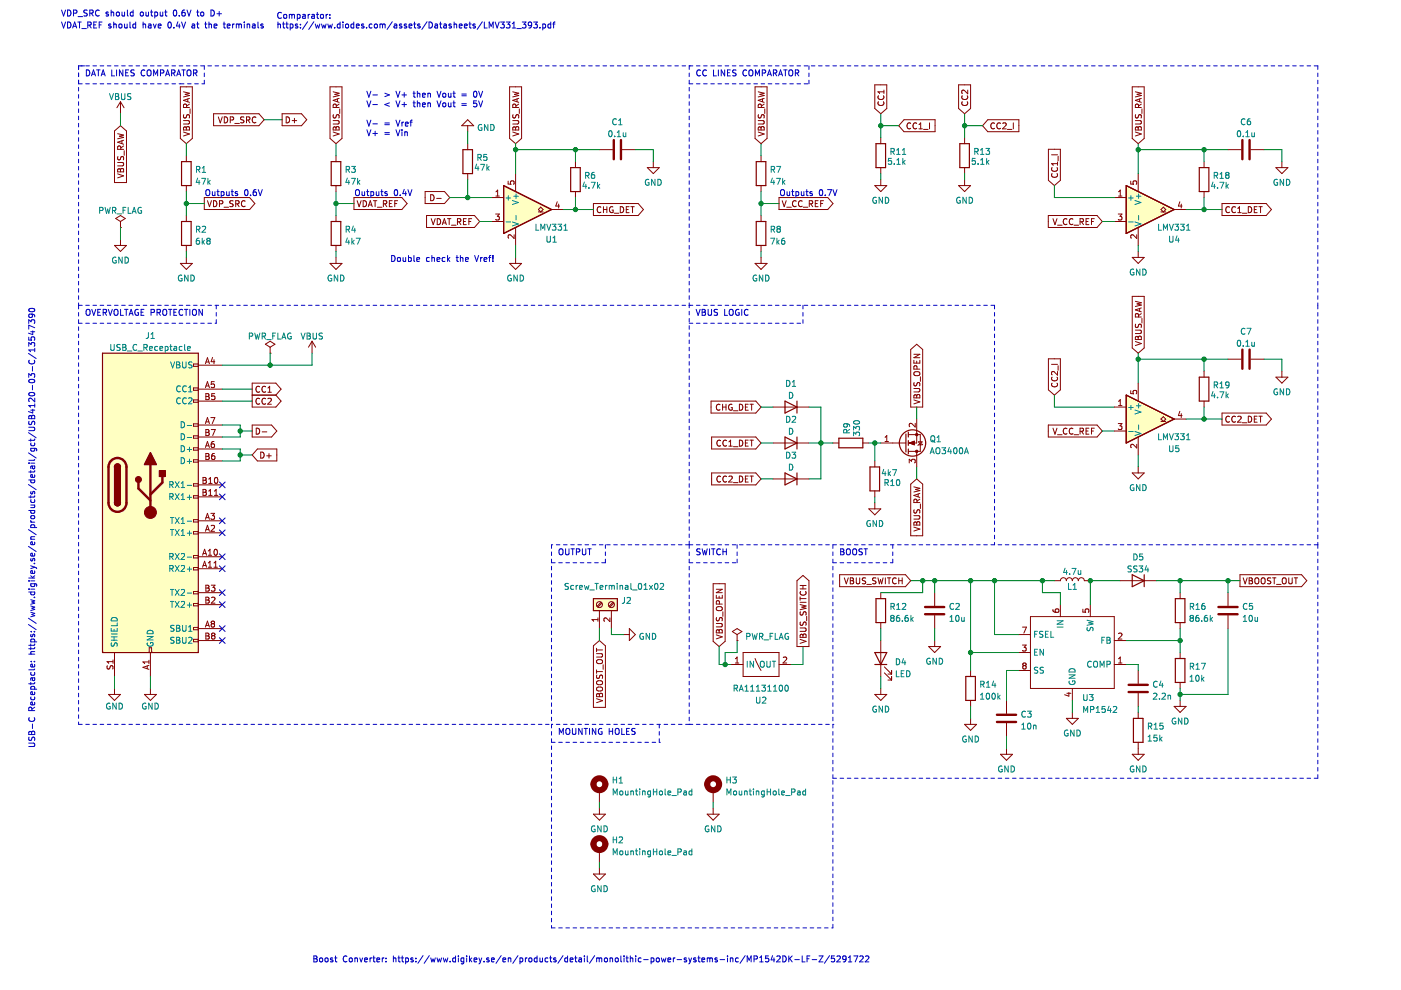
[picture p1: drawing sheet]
<svg xmlns="http://www.w3.org/2000/svg" width="297mm" height="210mm" viewBox="0 0 297 210" stroke-linecap="round" stroke-linejoin="round" font-family="sans-serif">
<path d="M.2 0h296.9v209.9h-296.9z" fill-rule="evenodd" fill="#fff" stroke="#fff" stroke-width=".21"/>
<g fill="none" stroke="#840000" stroke-width=".25">
<path d="M38.5 34.3h2v5h-2zM70.2 34.3h2.1v5h-2.1zM98.1 31.7h2.1v5.1h-2.1zM106.8 39.3l10.1 5.1-10.1 5.1zM121 35.5h2v5.1h-2zM160.3 34.3h2.1v5h-2.1zM185.7 30.5h2.1v5h-2.1zM203.5 30.5h2v5h-2zM238.8 39.3l10.1 5.1-10.1 5.1zM254.3 35.5h2v5.1h-2zM38.5 47h2v5h-2zM70.2 47h2.1v5h-2.1z"/>
<path d="M160.3 47h2.1v5h-2.1zM21.7 74.9h20.3v63.5h-20.3zM254.3 80h2v5h-2zM24.3 99a.63 .63 0 0 1 .6-.6 .63 .63 0 0 1 .6 .6M31.9 96l1.3 2.5h-2.6zM166.4 85l2.6 1.3-2.6 1.3zM166.4 92.7l2.6 1.2-2.6 1.3zM169 85v2.6M169 92.7v2.5M177.9 92.9h5v2h-5zM184.5 99h2v5.1h-2zM192.1 92v3.8"/>
<path d="M192.6 91.6v1.1M192.6 93.4v1M192.6 95.2v1M238.8 83.8l10.1 5-10.1 5.1zM24.3 106.6a.63 .63 0 0 0 .6 .7 .63 .63 0 0 0 .6-.7M166.4 100.3l2.6 1.2-2.6 1.3zM169 100.3v2.5M125.8 126.9h5.1v2.6h-5.1zM185.5 138.4h2.5l-1.3 2.5zM185.7 126.9h2.1v5.1h-2.1zM240.1 121.9l2.5 1.2-2.5 1.3zM242.6 121.9v2.5"/>
<path d="M249.2 126.9h2v5.1h-2zM249.2 139.6h2v5.1h-2zM185.5 140.9h2.5M204.8 143.4h2v5.1h-2zM240.3 152.3h2v5.1h-2z"/>
<circle cx="193.5" cy="93.9" r="2.79"/>
</g>
<g fill="none" stroke="#840000" stroke-width=".21">
<path d="M38.2 18.4h2.6v11l-1.3 1.1-1.3-1.1zM38.9 19.5l1.3 .3-.9 .2 .9 .3-1.3 .3M70 18.4h2.5v11l-1.3 1.1-1.2-1.1zM70.6 19.5l1.3 .3-.9 .2 .9 .3-1.3 .3M108 18.4h2.6v11l-1.3 1.1-1.3-1.1zM108.7 19.5l1.3 .3-.9 .2 .9 .3-1.3 .3M160.1 18.4h2.5v11l-1.2 1.1-1.3-1.1zM160.8 19.5l1.2 .3-.9 .2 .9 .3-1.2 .3M185.5 18h2.5v5l-1.3 1.1-1.2-1.1zM187.4 19.1v.7M187.4 19.5h-1.3l.4 .3M203.2 18h2.6v5l-1.3 1.1-1.3-1.1z"/>
<path d="M205.2 19.1v.8l-.9-.8-.4 .2 .1 .5M240.1 18.4h2.5v11l-1.3 1.1-1.2-1.1zM240.7 19.5l1.3 .3-.9 .2 .9 .3-1.3 .3M24.3 27.8l1.2-1.1 1.3 1.1v10.9h-2.5zM24.9 36.9l1.3 .4-1.3 .4M24.9 34.4h1.1l.2 .3v.2l-.2 .3h-1.1M24.9 28.3l1.3 .3-.9 .3 .9 .2-1.3 .3M25 33.2l.1 .6h.3l.3-.5 .3-.1 .2 .2-.1 .5M25.1 35.8h.2l.2 .2 .3-.3 .3 .1 .1 .6h-1.3zM25.5 21.6v2.5M25.5 36v.4M25.5 21.6l-.7 1.2"/>
<path d="M25.5 21.6l.8 1.2M25.6 31.7l-.1-.6-.4-.1-.2 .7h1.3M25.8 29.9v.6M26.2 30.9l-.6 .5M26.2 29.7l-1.3 .5 1.3 .4M26.3 32v.9M38.9 25.6h1l.3 .2v.3l-.3 .2h-1M38.9 28l1.3 .4-1.3 .4M39 24.3v.7h.4l.2-.6 .3-.1 .3 .2-.1 .5M39 27l.3-.1 .2 .2 .2-.3 .4 .1 .1 .7h-1.3zM39.5 27.1v.5M39.5 33v1.3"/>
<path d="M39.5 39.3v1.3M39.6 22.8l-.1-.6-.5-.1-.1 .7h1.3M39.8 21v.6M40.2 22.1l-.6 .4M40.2 20.9l-1.3 .4 1.3 .4M40.3 23.1v1M45.3 24.1h9.6l1.1 1.3-1.1 1.3h-9.6zM46.3 24.8l.4 1.3 .4-1.3M47.5 24.8a.64 .64 0 0 1 .8 .6 .64 .64 0 0 1-.8 .7zM48.8 25.4h.6l.1-.5-.7-.1v1.3M49.8 26.2h1M51.7 24.8h-.5l-.2 .2 .1 .3 .6 .3v.3l-.7 .1"/>
<path d="M52.3 25.4h.6v-.5l-.6-.1v1.3M52.6 25.4l.4 .7M54.3 24.9a.56 .56 0 0 0-.8 .5 .56 .56 0 0 0 .8 .5M59.8 24.1h4.1l1.1 1.3-1.1 1.3h-4.1zM60.7 24.8a.64 .64 0 0 1 .7 .6 .64 .64 0 0 1-.7 .7zM61.9 25.6h1M62.4 25.1v1M70.6 25.6h1.1l.2 .2v.3l-.2 .2h-1.1M70.6 28l1.3 .4-1.3 .4M70.7 24.3l.1 .7h.3l.3-.6 .3-.1 .2 .2-.1 .5M70.8 27l.2-.1 .2 .2 .3-.3 .3 .1 .1 .7h-1.3zM71.2 27.1v.5"/>
<path d="M71.2 33v1.3M71.2 39.3v1.3M71.3 22.8l-.1-.6-.4-.1-.2 .7h1.3M71.5 21v.6M71.9 22.1l-.6 .4M71.9 20.9l-1.3 .4 1.3 .4M72 23.1v1M99.2 26.7v1.2M99.2 30.5v1.2M99.2 36.8v1.3M99.2 25.4l1.2 1.3h-2.5zM107.7 38.4v.6l.6 .1v-.6l.6-.1 .1 .2-.1 .5"/>
<path d="M108.7 25.6h1l.3 .2v.3l-.3 .2h-1M108.7 28l1.3 .4-1.3 .4M108.8 24.3v.7h.4l.2-.6 .3-.1 .3 .2-.1 .5M108.8 27l.3-.1 .2 .2 .3-.3 .3 .1 .1 .7h-1.3zM109.3 27.1v.5M109.3 36.8v3.8M109.4 22.8l-.1-.6-.5-.1-.1 .7h1.3M109.6 21v.6M110 22.1l-.6 .4M110 20.9l-1.3 .4 1.3 .4M110.1 23.1v1M122 34.3v1.2"/>
<path d="M127.1 31.7h2.8M131.9 31.7h2.8M137.2 35.5h2.6l-1.3 1.3zM138.5 34.3v1.2M160.8 25.6h1l.2 .2v.3l-.2 .2h-1M160.8 28l1.2 .4-1.2 .4M160.8 24.3l.1 .7h.3l.3-.6 .3-.1 .2 .2v.5M160.9 27l.2-.1 .3 .2 .2-.3 .3 .1 .1 .7h-1.2zM161.4 27.1v.5M161.4 33v1.3M161.4 39.3v1.3M161.4 22.8v-.6l-.5-.1-.1 .7h1.2"/>
<path d="M161.7 21v.6M162 22.1l-.6 .4M162 20.9l-1.2 .4 1.2 .4M162.1 23.1v1M185.5 39.3h2.5l-1.3 1.3zM186.3 21.6a.56 .56 0 0 0 .5 .8 .56 .56 0 0 0 .5-.8M186.3 20.3a.56 .56 0 0 0 .5 .8 .56 .56 0 0 0 .5-.8M186.7 29.2v1.3M186.7 35.5v1.3M186.7 38.1v1.2M191.7 25.4h6.6v2.5h-6.6l-1.1-1.2zM193.1 26.2a.56 .56 0 0 0-.8 .5 .56 .56 0 0 0 .8 .5"/>
<path d="M194.4 26.2a.56 .56 0 0 0-.8 .5 .56 .56 0 0 0 .8 .5M194.8 27.3h.8M194.8 26.4l.4-.3v1.2M195.8 27.4h1M197.1 26.1v1.2M203.2 39.3h2.6l-1.3 1.3zM204 21.6a.56 .56 0 0 0 .5 .8 .56 .56 0 0 0 .6-.8M204 20.3a.56 .56 0 0 0 .5 .8 .56 .56 0 0 0 .6-.8M204.5 29.2v1.3M204.5 35.5v1.3M204.5 38.1v1.2M209.4 25.4h6.6v2.5h-6.6l-1.1-1.2z"/>
<path d="M210.9 26.2a.56 .56 0 0 0-.8 .5 .56 .56 0 0 0 .8 .5M212.1 26.2a.56 .56 0 0 0-.8 .5 .56 .56 0 0 0 .8 .5M212.6 26.2l.5-.1 .2 .3-.8 .9h.8M213.6 27.4h.9M214.8 26.1v1.2M222.3 31.6h2.5v6.6l-1.2 1.1-1.3-1.1zM222.9 32.8h1.3M223.1 36.8a.56 .56 0 0 0 .5 .8 .56 .56 0 0 0 .5-.8M223.1 35.5a.56 .56 0 0 0 .5 .8 .56 .56 0 0 0 .5-.8M224.2 34.3v.8M224.2 34.7h-1.3l.4 .4M224.3 33.1v1"/>
<path d="M239.7 38.4v.6l.6 .1v-.6l.6-.1 .1 .2-.1 .5M240.7 28l1.3 .4-1.3 .4M240.7 25.6h1l.3 .2v.3l-.3 .2h-1M240.8 24.3v.7h.4l.2-.6 .3-.1 .3 .2-.1 .5M240.8 27l.3-.1 .2 .2 .3-.3 .3 .1 .1 .7h-1.3zM241.3 27.1v.5M241.3 36.8v3.8M241.4 22.8l-.1-.6-.5-.1-.1 .7h1.3M241.6 21v.6M242 22.1l-.6 .4M242 20.9l-1.3 .4 1.3 .4M242.1 23.1v1"/>
<path d="M255.3 34.3v1.2M260.4 31.7h2.8M265.2 31.7h2.8M270.5 35.5h2.6l-1.3 1.3zM271.8 34.3v1.2M24.3 52h2.5l-1.3 1.3zM24.5 46.3l1-.6 1.1 .6-1.1 .7zM25.5 48.2h.1M25.5 47v1.2M25.5 50.8v1.2M38.2 55.8h2.6l-1.3 1.3zM39.5 45.7v1.3"/>
<path d="M39.5 52v1.3M39.5 54.6v1.2M43.3 41.9h9.6l1.1 1.3-1.1 1.2h-9.6zM44 42.6l.4 1.2 .4-1.2M45.3 42.6a.64 .64 0 0 1 .7 .6 .64 .64 0 0 1-.7 .6zM46.5 43.2h.6l.1-.5-.7-.1v1.2M47.5 43.9h1M49.4 42.6l-.6 .1v.3l.5 .3 .1 .3-.2 .2h-.5M50 43.2h.6v-.5l-.6-.1v1.2M50.3 43.2l.4 .6M52 42.7a.56 .56 0 0 0-.8 .5 .56 .56 0 0 0 .8 .5M70 55.8h2.5l-1.3 1.3z"/>
<path d="M71.2 45.7v1.3M71.2 52v1.3M71.2 54.6v1.2M75 41.9h10.2l1.1 1.3-1.1 1.2h-10.2zM75.7 42.6l.4 1.2 .5-1.2M77 42.6a.64 .64 0 0 1 .7 .6 .64 .64 0 0 1-.7 .6zM78.1 43.8l.4-1.2 .4 1.2M78.2 43.5h.6M79.2 42.6h.7M79.5 42.6v1.2M80 43.9h1M81.3 43.2h.6v-.5l-.6-.1v1.2"/>
<path d="M81.6 43.2l.4 .6M82.6 43.2h.4M83.2 42.6h-.6v1.2h.6M83.7 43.2h.4M84.3 42.6h-.6v1.2M90.1 40.6h4.1l1.2 1.3-1.2 1.3h-4.1zM90.4 45.7h10.2l1.1 1.3-1.1 1.2h-10.2zM91.3 41.3a.64 .64 0 0 1 .7 .6 .64 .64 0 0 1-.7 .7zM91.4 46.4l.5 1.2 .4-1.2M92.6 42.1h.9M92.7 46.4a.64 .64 0 0 1 .7 .6 .64 .64 0 0 1-.7 .6zM93.8 47.6l.4-1.2 .4 1.2"/>
<path d="M93.9 47.3h.6M94.9 46.4h.7M95.2 46.4v1.2M95.7 47.7h1M97 47h.6l.1-.5-.7-.1v1.2M97.3 47l.4 .6M98.3 47h.4M98.9 46.4h-.6v1.2h.6M99.4 47h.4M100 46.4h-.6v1.2M104.2 41.9h2.6M104.2 47h2.6"/>
<path d="M105.1 45.4h.8l-.5 .5 .4 .1v.5l-.2 .1-.5-.1M105.1 41.6h.8M105.1 40.7l.4-.4v1.3M108 55.8h2.6l-1.3 1.3zM109 49.8v.8l-.9-.8-.4 .2 .2 .5M109.3 48.2v3.8M109.3 54.6v1.2M114.1 44.9h1.1M114.1 44.4l.5-.5 .6 .5-.6 .5zM116.9 44.4h2.6M118.1 42.8l-.3 .9h.8M118.4 43.3v.8"/>
<path d="M122 40.6v1.3M125.8 43.2h9.5l1.1 1.2-1.1 1.3h-9.5zM127.4 43.9a.56 .56 0 0 0-.8 .6 .56 .56 0 0 0 .8 .5M127.9 44.4h.8M127.9 43.8v1.3M128.7 43.8v1.3M129.9 43.9a.58 .58 0 0 0-.7 .6 .58 .58 0 0 0 .8 .5v-.5h-.2M130.2 45.2h1M131.5 43.8a.64 .64 0 0 1 .7 .7 .64 .64 0 0 1-.7 .6zM132.8 44.4h.4M133.4 43.8h-.6v1.3h.6M133.7 43.8h.8"/>
<path d="M134.1 43.8v1.3M160.1 55.8h2.5l-1.2 1.3zM161.4 45.7v1.3M161.4 52v1.3M161.4 54.6v1.2M165.2 41.9h10.3l1.1 1.3-1.1 1.2h-10.3zM165.8 42.6l.5 1.2 .4-1.2M166.8 43.9h1M168.8 42.7a.56 .56 0 0 0-.8 .5 .56 .56 0 0 0 .8 .5M170.1 42.7a.56 .56 0 0 0-.8 .5 .56 .56 0 0 0 .8 .5M170.3 43.9h1M171.6 43.2h.6v-.5l-.6-.1v1.2"/>
<path d="M171.9 43.2l.4 .6M172.9 43.2h.4M173.5 42.6h-.6v1.2h.6M174 43.2h.4M174.6 42.6h-.6v1.2M222.3 45.7h10.3l1.1 1.3-1.1 1.2h-10.3zM223.3 46.4l.4 1.2 .4-1.2M224.2 47.7h1M226.2 46.5a.56 .56 0 0 0-.8 .5 .56 .56 0 0 0 .8 .5M227.5 46.5a.56 .56 0 0 0-.8 .5 .56 .56 0 0 0 .8 .5M227.7 47.7h1M229 47h.6l.1-.5-.7-.1v1.2"/>
<path d="M229.3 47l.4 .6M230.3 47h.4M230.9 46.4h-.6v1.2h.6M231.4 47h.4M232 46.4h-.6v1.2M236.2 41.9h2.6M236.2 47h2.6M237.1 45.4h.8l-.4 .5 .3 .1v.5l-.2 .1-.5-.1M237.2 41.6h.7M237.2 40.7l.3-.4v1.3M240.1 54.6h2.5l-1.3 1.2zM241 49.8v.8l-.9-.8-.4 .2 .2 .5"/>
<path d="M241.3 48.2v3.8M241.3 53.3v1.3M246.1 44.9h1.1M246.1 44.4l.6-.5 .5 .5-.5 .5zM248.9 44.4h2.6M250.1 42.8l-.3 .9h.8M250.4 43.3v.8M255.3 40.6v1.3M259.1 43.2h9.4l1.1 1.2-1.1 1.3h-9.4zM260.7 43.9a.56 .56 0 0 0-.8 .6 .56 .56 0 0 0 .8 .5M261.9 43.9a.56 .56 0 0 0-.7 .6 .56 .56 0 0 0 .7 .5M262.4 45.1h.8"/>
<path d="M262.4 44.2l.4-.4v1.3M263.4 45.2h1M264.7 43.8a.64 .64 0 0 1 .7 .7 .64 .64 0 0 1-.7 .6zM265.9 44.4h.5M266.5 43.8h-.6v1.3h.6M266.9 43.8h.7M267.3 43.8v1.3M41 77.2h1v.5h-1zM42 77.4h5.1M43.6 77.1l.4-1.3 .4 1.3M43.7 76.7h.6M45.1 75.8l-.3 .9h.8"/>
<path d="M45.4 76.3v.8M56.3 73l1-.7 1 .7-1 .6zM57.3 74.9h.1M57.3 73.6v1.3M66.2 72.3l-.8 1.3M66.2 72.3v2.6M66.2 72.3l.7 1.3M193.1 74.1l1.3-1.1 1.2 1.1v12.2h-2.5zM193.8 76.4v.6h1.2v-.6M193.8 75.1h1.2l-1.2 .7h1.2M193.8 79l.8-.2a.42 .42 0 0 1 .4 .4 .42 .42 0 0 1-.4 .5h-.4a.42 .42 0 0 1-.4-.3 .42 .42 0 0 1 0-.4zM194.4 76.6v.4"/>
<path d="M194.4 78.3v-.6l-.5-.1-.1 .7h1.2M195.1 79.9v1M222.3 76.1h2.5v6.6l-1.2 1.1-1.3-1.1zM222.9 77.2h1.3M223.1 80a.56 .56 0 0 0 .5 .8 .56 .56 0 0 0 .5-.8M224.2 78.8v.7l-.9-.7-.4 .2 .2 .5M224.3 77.6v.9M240.1 62.8h2.5v11l-1.3 1.1-1.2-1.1zM240.7 70h1l.3 .2v.3l-.3 .2h-1M240.7 72.4l1.3 .4-1.3 .5M240.7 63.9l1.3 .3-.9 .2 .9 .3-1.3 .3M240.8 68.7v.7h.4l.2-.6 .3-.1 .3 .3-.1 .5"/>
<path d="M240.8 71.4l.3-.1 .2 .3 .3-.3h.3l.1 .7h-1.3zM241.3 71.6v.4M241.4 67.2l-.1-.6h-.5l-.1 .6h1.3M241.6 65.4v.6M242 66.5l-.6 .4M242 65.3l-1.3 .4 1.3 .4M242.1 67.5v1M255.3 78.7v1.3M260.4 76.2h2.8M265.2 76.2h2.8M270.5 80h2.6l-1.3 1.2zM271.8 78.7v1.3"/>
<path d="M41 82.2h1v.6h-1zM41 84.8h1v.5h-1zM41 89.9h1v.5h-1zM41 92.4h1v.5h-1zM41 94.9h1v.6h-1zM41 97.5h1v.5h-1zM42 82.5h5.1M42 95.2h5.1M42 90.1h5.1M42 85h5.1M42 97.7h5.1M42 92.7h5.1"/>
<path d="M43.6 82.2l.4-1.3 .4 1.3M43.6 94.9l.4-1.3 .4 1.3M43.6 89.8l.4-1.3 .4 1.3M43.6 91.1h.5l.2 .2-.2 .4 .2 .1 .1 .3-.3 .2h-.5zM43.6 83.5h.5l.2 .2-.2 .4 .2 .1 .1 .3-.3 .2h-.5zM43.6 96.2h.5l.2 .2-.2 .4 .2 .1 .1 .3-.3 .2h-.5zM43.6 84.1h.5M43.6 96.8h.5M43.6 91.7h.5M43.7 81.8h.6M43.7 94.5h.6M43.7 89.4h.6"/>
<path d="M44.7 88.5h.9l-.6 1.3M44.8 91.1h.8l-.5 1.2M45.4 93.6l-.4 .1-.2 .2v.7l.2 .3 .4-.1v-.6l-.4-.1-.2 .2M45.4 80.9h-.6v.6h.6v.6l-.2 .1-.4-.1M45.5 96.2h-.4l-.2 .3v.7l.2 .2 .4-.1v-.6l-.4-.1-.2 .3M45.5 83.5h-.6v.6l.6-.1v.6l-.2 .1-.4-.1M53.5 81.2h5l1.1 1.3-1.1 1.3 1.1 1.2-1.1 1.3h-5zM53.5 90.1h4.1l1.1 1.3-1.1 1.3h-4.1zM53.5 83.8h5M54.3 90.8a.64 .64 0 0 1 .8 .6 .64 .64 0 0 1-.8 .7zM54.6 95.2h4.1v2.5h-4.1l-1.1-1.2zM55.1 84.6a.56 .56 0 0 0-.8 .5 .56 .56 0 0 0 .8 .5"/>
<path d="M55.1 82a.56 .56 0 0 0-.8 .5 .56 .56 0 0 0 .8 .5M55.3 95.9a.64 .64 0 0 1 .7 .6 .64 .64 0 0 1-.7 .6zM55.6 91.6h1M56.3 84.6a.56 .56 0 0 0-.8 .5 .56 .56 0 0 0 .8 .5M56.3 82a.56 .56 0 0 0-.8 .5 .56 .56 0 0 0 .8 .5M56.5 96.6h1M56.8 84.6l.5-.2 .2 .4-.8 .9h.8M56.8 83.2h.7M56.8 82.3l.4-.4v1.3M57 96.2v.9M150.8 85h9.4l1.2 1.3-1.2 1.3h-9.4zM150.9 92.7h9.3l1.2 1.2-1.2 1.3h-9.3z"/>
<path d="M152.7 85.8a.56 .56 0 0 0-.8 .5 .56 .56 0 0 0 .8 .6M152.8 93.4a.56 .56 0 0 0-.8 .6 .56 .56 0 0 0 .8 .5M153.2 86.3h.7M153.2 85.7v1.3M153.9 85.7v1.3M154 93.4a.56 .56 0 0 0-.7 .6 .56 .56 0 0 0 .7 .5M154.5 94.6h.8M154.5 93.7l.4-.4v1.3M155.2 85.8a.58 .58 0 0 0-.7 .6 .58 .58 0 0 0 .8 .5v-.5h-.3M155.5 87.1h1M155.5 94.7h1M156.8 85.7a.64 .64 0 0 1 .7 .6 .64 .64 0 0 1-.7 .7z"/>
<path d="M156.8 93.3a.64 .64 0 0 1 .7 .7 .64 .64 0 0 1-.7 .6zM158 93.9h.5M158 86.3h.5M158.6 85.7h-.6v1.3h.6M158.6 93.3h-.6v1.3h.6M159 85.7h.7M159 93.3h.7M159.4 85.7v1.3M159.4 93.3v1.3M163.9 93.9h7.6M163.9 86.3h7.6M176.6 93.9h1.3"/>
<path d="M182.9 93.9h1.3M185.5 97.7v1.3M186.7 93.9h5.4M187.6 93.6h.8M187.6 92.7l.4-.4v1.3M192.6 92.1h2.5v3.6h-2.5M192.8 98.2v-.8l.5 .4 .1-.4h.5l.1 .2-.1 .6M192.8 93.9l1.1-.4v.8zM193.8 82.4h1l.2 .2v.3l-.2 .2h-1M193.8 84.8l1.2 .4-1.2 .4M193.8 81.1l.1 .7h.3l.3-.6 .3-.1 .2 .2v.5M193.9 83.8l.2-.1 .3 .2 .2-.3 .3 .1 .1 .7h-1.2z"/>
<path d="M194 89.8v.7l-.9-.7-.3 .2 .1 .5M194.4 88.8v5.1h-1.8M194.4 83.9v.5M194.4 95.7v3.3M194.7 93.7h.8l-.4 .6zM195.6 94.2l-1 .2M222.3 90.1h10.3l1.1 1.3-1.1 1.3h-10.3zM223.1 81.2a.56 .56 0 0 0 .5 .8 .56 .56 0 0 0 .5-.8M223.3 90.8l.4 1.3 .4-1.3M224.2 92.2h1M226.2 90.9a.56 .56 0 0 0-.8 .5 .56 .56 0 0 0 .8 .5M227.5 90.9a.56 .56 0 0 0-.8 .5 .56 .56 0 0 0 .8 .5"/>
<path d="M227.7 92.2h1M229 91.4h.6l.1-.5-.7-.1v1.3M229.3 91.4l.4 .7M230.3 91.4h.4M230.9 90.8h-.6v1.3h.6M231.4 91.4h.4M232 90.8h-.6v1.3M236.2 86.3h2.6M236.2 91.4h2.6M237.1 89.8h.8l-.4 .5 .3 .1v.6l-.2 .1-.5-.1M237.2 86h.7M237.2 85.1l.3-.4v1.3"/>
<path d="M239.7 82.8v.6l.6 .1v-.6l.6-.1 .1 .2-.1 .5M241 94.2v.8l-.9-.8-.4 .2 .2 .5M241.3 81.2v3.8M241.3 92.7v3.8M241.3 99v1.3M246.1 89.4h1.1M246.7 88.3l.5 .5-.5 .6-.6-.6zM248.9 88.8h2.6M250.1 87.2l-.3 .9h.8M250.4 87.7v.8M255.3 85v1.3M259.1 87.6h9.4l1.1 1.2-1.1 1.3h-9.4z"/>
<path d="M260.7 88.4a.56 .56 0 0 0-.8 .5 .56 .56 0 0 0 .8 .5M261.9 88.4a.56 .56 0 0 0-.7 .5 .56 .56 0 0 0 .7 .5M262.4 88.4l.5-.2 .3 .4-.8 .9h.8M263.4 89.6h1M264.7 88.2a.64 .64 0 0 1 .7 .7 .64 .64 0 0 1-.7 .6zM265.9 88.8h.5M266.5 88.2h-.6v1.3h.6M266.9 88.2h.7M267.3 88.2v1.3M41 102.6h1v.5h-1zM41 105.1h1v.5h-1zM41 110.2h1v.5h-1z"/>
<path d="M41 112.7h1v.5h-1zM41 117.8h1v.5h-1zM42 118h5.1M42 113h5.1M42 110.4h5.1M42 102.8h5.1M42 105.4h5.1M43 117.7l.4-1.2 .4 1.2M43 101.2h.5l.2 .3-.2 .3 .2 .2 .1 .3-.3 .2h-.5zM43 103.8h.5l.2 .2-.2 .4 .2 .1 .1 .3-.3 .2h-.5zM43 101.8h.5M43 104.4h.5"/>
<path d="M43.1 117.4h.6M43.1 119.9h.6M43.6 112.7l.4-1.3 .4 1.3M43.6 110.1l.4-1.3 .4 1.3M43.7 112.3h.6M43.7 109.8h.6M44.2 117.7h.7M44.2 116.8l.3-.3v1.2M44.2 119.4l.3-.4v1.3M44.3 101.6l.3-.4v1.3M44.3 102.5h.7M44.3 104.1l.3-.3v1.2"/>
<path d="M44.3 105h.7M44.7 108.8h.8l-.4 .5 .3 .1v.6l-.2 .1-.5-.1M44.8 111.5l.4-.1 .3 .3-.8 1h.8M45.4 119.4l.3-.4v1.3M45.5 105h.7M45.5 104.1l.3-.3v1.2M45.5 116.6l.2-.1a.68 .68 0 0 1 .4 .6 .68 .68 0 0 1-.4 .6l-.3-.5zM45.6 101.3l.2-.1a.68 .68 0 0 1 .4 .7 .68 .68 0 0 1-.4 .6l-.3-.5zM150.9 100.3h9.3l1.2 1.2-1.2 1.3h-9.3zM152.8 101.1a.56 .56 0 0 0-.8 .5 .56 .56 0 0 0 .8 .5M154 101.1a.56 .56 0 0 0-.7 .5 .56 .56 0 0 0 .7 .5M154.5 101.1l.5-.2 .3 .4-.8 .9h.8"/>
<path d="M155.5 102.3h1M156.8 100.9a.64 .64 0 0 1 .7 .7 .64 .64 0 0 1-.7 .6zM158 101.5h.5M158.6 100.9h-.6v1.3h.6M159 100.9h.7M159.4 100.9v1.3M163.9 101.5h7.6M184.2 107.9h2.5l-1.2 1.3zM185.5 104.1v1.3M185.5 106.6v1.3M193.1 102.7l1.3-1.2 1.2 1.2v10.9h-2.5zM193.8 109.3h1l.2 .3v.2l-.2 .3h-1"/>
<path d="M193.8 111.8l1.2 .4-1.2 .4M193.8 103.2l1.2 .3-.9 .3 .9 .2-1.2 .3M193.8 108.1l.1 .6h.3l.3-.5 .3-.1 .2 .2v.5M193.9 110.7h.2l.3 .2 .2-.3 .3 .1 .1 .6h-1.2zM194.4 110.9v.4M194.4 106.6v-.6l-.5-.1-.1 .7h1.2M194.7 104.7v.6M195 105.8l-.6 .5M195 104.6l-1.2 .4 1.2 .5M195.1 106.9v.9M240.1 100.3h2.5l-1.3 1.2zM24 139.9v.7"/>
<path d="M24.3 138.4v5M31.6 140v.7M31.6 137.3h.5v1.1h-.5zM31.9 138.4v5M41 120.3h1v.5h-1zM41 125.4h1v.5h-1zM41 127.9h1v.6h-1zM41 133h1v.5h-1zM41 135.6h1v.5h-1zM42 120.6h5.1M42 133.3h5.1M42 128.2h5.1"/>
<path d="M42 125.7h5.1M42 135.8h5.1M43 120.3l.4-1.3 .4 1.3M43.6 133l.4-1.3 .4 1.3M43.6 126.6h.5l.2 .3-.2 .3 .2 .1 .1 .3-.3 .3h-.5zM43.6 124.1h.5l.2 .2-.2 .4 .2 .1 .1 .3-.3 .2h-.5zM43.6 134.2h.5l.2 .3-.2 .3 .2 .2 .1 .3-.3 .2h-.5zM43.6 127.2h.5M43.6 124.7h.5M43.6 134.8h.5M43.7 132.6h.6M44.2 120.3h.7"/>
<path d="M44.8 124.1h.8l-.4 .5 .3 .1v.5l-.2 .1-.5-.1M44.9 126.7l.4-.1 .3 .4-.8 .9h.8M45 132.2l-.2-.2 .2-.3h.2l.3 .2-.3 .3M45 132.2l-.2 .3v.2l.2 .3h.2l.3-.3v-.2l-.3-.3M45 132.2h.2M45.1 134.8l-.2-.3 .2-.3 .4 .1 .1 .2-.3 .3M45.1 134.8l-.2 .2v.3l.2 .2 .4-.1 .1-.1v-.3l-.3-.2M45.1 134.8h.2M45.4 120.3h.7M125.8 136.9l1.3-1.1 1.3 1.1v13.1h-2.6zM126.5 138.6h1l.3 .2v.3l-.3 .2h-1M126.5 137.4v.8"/>
<path d="M126.5 137.8h1.3M126.7 139.9h.6a.42 .42 0 0 1 .5 .4 .42 .42 0 0 1-.5 .4h-.4a.43 .43 0 0 1-.4-.3 .43 .43 0 0 1 .2-.5zM126.8 131v.7M126.8 131.4h-1.3l.4 .3M127.1 129.5v3.8M127.4 127.7l-.8 .9M127.6 127.9l-.8 .8M129.3 131v.8l-.9-.8-.4 .2 .2 .5M129.6 129.5v3.8M130 127.7l-.9 .9M130.1 127.9l-.8 .8M132.2 134.5h1.2"/>
<path d="M133.4 133.3l1.3 1.2-1.3 1.3zM151.2 123.8h2.5v12.2l-1.2 1.1-1.3-1.1zM151.9 132.2h1l.2 .2v.3l-.2 .2h-1M151.9 124.9h1.2l-1.2 .8h1.2M151.9 134.6l1.2 .4-1.2 .5M151.9 126.2v.6h1.2v-.6M151.9 130.9l.1 .7h.4l.2-.6 .3-.1 .2 .3v.4M152 133.6l.2-.1 .3 .3 .2-.3h.3l.1 .7h-1.2zM152 128.7l.7-.1a.42 .42 0 0 1 .5 .4 .42 .42 0 0 1-.5 .5h-.4a.43 .43 0 0 1-.4-.3 .43 .43 0 0 1 .1-.5zM152.5 126.4v.4M152.5 133.8v.4M152.5 128.1v-.6l-.5-.1-.1 .7h1.2"/>
<path d="M153.3 129.7v1M155.3 133.9l1-.6 1 .6-1 .6zM155.9 139.7l.4-.4v1.3M156.3 135.8h.1M156.3 134.5v1.3M157.5 138.4h7.7v5h-7.7zM160.1 139.6l1.3 2.6M166.1 139.4l.5-.1 .2 .4-.8 .9h.8M169 123.1l1.2-1.1 1.3 1.1v14h-2.5zM169.6 133.1h1.1l.2 .3v.2l-.2 .3h-1.1M169.6 135.6l1.3 .4-1.3 .4M169.6 126.6v.7"/>
<path d="M169.6 128.2l1.3 .3-.9 .2 .9 .3-1.3 .3M169.6 127.7h1.3M169.6 126.9h1.3M169.6 124.9h1.3M169.6 124.1h1.3M169.7 131.9l.1 .6h.3l.3-.5 .3-.1 .2 .2-.1 .5M169.7 129.7l.1 .7h.3l.3-.6 .3-.1 .2 .2-.1 .5M169.8 134.5h.2l.2 .2 .3-.3 .3 .1 .1 .6h-1.3zM169.8 125.4a.56 .56 0 0 0 .5 .8 .56 .56 0 0 0 .5-.8M170.2 124.1v.8M170.2 134.7v.4M171 130.7v.9"/>
<path d="M178 121.9h14l1.1 1.2-1.1 1.3h-14zM179 122.5l.4 1.3 .5-1.3M180.3 123.1h.4M180.3 122.5h.4l.2 .3-.2 .3 .2 .1 .1 .3-.2 .3h-.5zM181.5 122.5v1l.3 .3 .4-.1 .1-.2v-1M183.5 122.6h-.6v.4l.5 .2 .1 .3-.2 .3-.5-.1M183.8 123.9h1M185.7 122.6h-.6v.4l.5 .2 .1 .3-.2 .3-.5-.1M186.1 122.5l.3 1.3 .3-.9 .2 .9 .3-1.3M186.7 125.7v1.2M186.7 132v1.3M186.7 135.8v7.6"/>
<path d="M187.7 122.5v1.3M188.1 122.5h.8M188.5 122.5v1.3M190 122.6a.56 .56 0 0 0-.8 .6 .56 .56 0 0 0 .8 .5M190.6 123.1h.7M190.6 122.5v1.3M191.3 122.5v1.3M196.9 137.1h2.5l-1.2 1.3zM198.2 125.7v2.8M198.2 130.5v2.8M198.2 135.8v1.3M215.9 138.4h2.6"/>
<path d="M215.9 134.5h2.6M216.8 133h.8l-.5 1.2M216.8 136.8h.8l-.5 .5 .4 .1v.5l-.2 .1-.5-.1M218.5 130.7h17.7v15.3h-17.7zM223.2 129.2l.1 .4 .2 .2h.8l.2-.2-.1-.4h-.6l-.1 .4 .3 .2M223.6 123.1h1.2a.63 .63 0 0 1 .7-.6 .63 .63 0 0 1 .6 .6 .63 .63 0 0 1 .6-.6 .63 .63 0 0 1 .7 .6 .63 .63 0 0 1 .6-.6 .63 .63 0 0 1 .6 .6 .63 .63 0 0 1 .7-.6 .63 .63 0 0 1 .6 .6h1.3M224.8 128.2v2.5M229.6 129.2v.6h.6l-.1-.6h.6l.2 .1-.2 .5M231.2 128.2v2.5M236.2 135.8h2.6M237.2 139.7l.3-.4v1.3M237.2 134.4l.4-.2 .3 .4-.8 .9h.8"/>
<path d="M237.5 123.1h7.6M250.2 125.7v1.2M250.2 132v1.3M250.2 138.4v1.2M260.4 125.7v2.8M260.4 130.5v2.8M262.9 121.9h13.1l1.1 1.2-1.1 1.3h-13.1zM263.6 122.5l.4 1.3 .4-1.3M264.8 123.1h.5M264.8 122.5h.5l.2 .3-.2 .3 .2 .1 .1 .3-.3 .3h-.5zM266.1 122.7l.3-.2a.43 .43 0 0 1 .5 .4v.5a.42 .42 0 0 1-.4 .4 .42 .42 0 0 1-.4-.4zM267.4 122.7l.3-.2a.43 .43 0 0 1 .5 .4v.5a.42 .42 0 0 1-.4 .4 .42 .42 0 0 1-.4-.4z"/>
<path d="M269.4 122.6h-.6v.4l.5 .2 .1 .3-.2 .3-.5-.1M269.8 122.5h.7M270.2 122.5v1.3M270.6 123.9h1M271.9 122.7l.3-.2a.43 .43 0 0 1 .5 .4v.5a.42 .42 0 0 1-.4 .4 .42 .42 0 0 1-.4-.4zM273.2 122.5v1l.3 .3 .4-.1 .1-.2v-1M274.4 122.5h.7M274.8 122.5v1.3M22.8 141.1l-.1 .5 .2 .3 .3-.2 .3-.5h.3l.1 .7M23 147.2h2.5l-1.2 1.3zM24 140.3h-1.3l.4 .3M24.3 146v1.2"/>
<path d="M30.6 147.2h2.6l-1.3 1.3zM31.2 141.2v.6M31.6 141.1l-1.3 .4 1.3 .4M31.6 140.3h-1.3l.4 .4M31.9 146v1.2M126.5 148.1l1.3 .5-1.3 .4M126.5 142v.8M126.5 142.4h1.3M126.5 143.1v.5l.2 .2 .3-.1 .3-.5h.3l.1 .6M126.5 144.5l.8-.2a.42 .42 0 0 1 .5 .5 .42 .42 0 0 1-.5 .4h-.4a.42 .42 0 0 1-.4-.2 .42 .42 0 0 1 0-.5zM126.6 147.1h.2l.3 .2 .2-.3 .3 .1 .2 .6h-1.3zM126.7 145.7h.6a.42 .42 0 0 1 .5 .4 .42 .42 0 0 1-.5 .4h-.4a.43 .43 0 0 1-.4-.3 .43 .43 0 0 1 .2-.5z"/>
<path d="M127.1 147.3v.4M127.9 140.9v1M155 140.9h2.5M155.9 140.6h.7M165.2 140.9h2.5M185.5 147.2h2.5l-1.3 1.3zM186.7 146v1.2M187.5 142.7l1.5 1.5M187.5 141.4l1.5 1.5M188.3 144.2h.7M188.3 142.9h.7M189 142.2v.7"/>
<path d="M189 143.4v.8M204.5 153.6h2.6l-1.3 1.3zM205.8 142.2v1.2M205.8 148.5v1.3M205.8 152.3v1.3M212.1 159.9h2.6l-1.3 1.3zM213.4 148.5v2.8M213.4 153.3v2.8M213.4 158.7v1.2M215.9 142.2h2.6M217.1 141.1l-.3 .3v.2l.3 .2h.2l.3-.2-.1-.4-.2-.1M217.1 141.1l-.3-.2 .3-.3h.2l.3 .2-.3 .3"/>
<path d="M217.1 141.1h.2M226.1 152.3h2.5l-1.2 1.3zM226.2 147h.8M226.6 146.8v.8l-.9-.3M227.4 146v2.5M227.4 151v1.3M236.2 140.9h2.6M237.2 140.6h.7M240.1 159.9h2.5l-1.3 1.3zM241.3 142.2v2.8M241.3 147v2.8M241.3 151v1.3"/>
<path d="M241.3 157.4v2.5M248.9 149.8h2.6l-1.3 1.2zM250.2 144.7v1.3M250.2 148.5v1.3M125.8 172.6h2.6l-1.3 1.3zM127.1 167.5v2.6M127.1 171.4v1.2M149.9 172.6h2.6l-1.3 1.3zM151.2 167.5v2.6M151.2 171.4v1.2M125.8 185.3h2.6l-1.3 1.3zM127.1 180.2v2.6"/>
<path d="M127.1 184v1.3"/>
<circle cx="127.1" cy="128.2" r=".63"/>
<circle cx="129.6" cy="128.2" r=".63"/>
</g>
<g fill="none" stroke="#008484" stroke-width=".21">
<path d="M23.2 19.8l.4 1.3 .5-1.3M24.5 19.8h.4l.3 .3-.3 .4 .3 .1v.3l-.2 .2h-.5zM25.8 19.8v1.1l.2 .2h.4l.1-.2v-1.1M27.8 19.9l-.5-.1-.3 .3 .1 .3 .6 .2v.4l-.7 .1M24.5 20.5h.4M41.7 35.9h.6v-.5l-.6-.1v1.2M41.9 37.8l-.3 .9h.8M42 35.9l.4 .6M42.2 38.2v.9M42.8 37.8h.8l-.5 1.3M42.9 36.5h.7M42.9 35.6l.3-.3v1.2"/>
<path d="M44.1 37.8v1.3M44.2 38.6l.4 .5M44.6 38.2l-.5 .5M73.4 35.9h.6l.1-.5-.7-.1v1.2M73.6 37.8l-.3 .9h.8M73.7 35.9l.4 .6M73.9 38.2v.9M74.5 37.8h.8l-.5 1.3M74.5 35.3h.8l-.4 .5 .4 .1v.5l-.2 .1-.6-.1M75.8 37.8v1.3M75.9 38.6l.4 .5M76.3 38.2l-.5 .5"/>
<path d="M101.1 34.8l-.3 .9h.7M101.3 33.4l.6-.1 .1-.4-.7-.2v1.3M101.4 35.3v.8M101.6 33.4l.4 .6M101.9 34.8h.8l-.5 1.3M102.1 26.5a.58 .58 0 0 0-.7 .5 .58 .58 0 0 0 .8 .5v-.4h-.3M103.2 32.7h-.6l-.1 .6h.6l.1 .6-.2 .1-.5-.1M103.2 34.8v1.3M103.4 35.6l.3 .5M103.4 26.4v1.3l-.7-1.3v1.3M103.7 35.3l-.5 .5M104 26.4a.64 .64 0 0 1 .8 .6 .64 .64 0 0 1-.8 .7z"/>
<path d="M123.9 38.6l-.3 .9h.8M124.2 37.2h.6v-.5l-.6-.2v1.3M124.2 39.1v.8M124.5 37.2l.4 .6M124.9 39.8v.1M125.4 38.7h.8l-.5 1.2M126 36.5l-.4 .1-.2 .3v.7l.2 .2 .4-.1v-.6l-.4-.1-.2 .3M126.7 38.7v1.2M126.8 39.4l.4 .5M127.2 39.1l-.5 .5M129.2 27.8l.2-.1a.68 .68 0 0 1 .4 .7 .68 .68 0 0 1-.4 .6l-.3-.5zM130.3 28.9v.1"/>
<path d="M130.7 25.3a.56 .56 0 0 0-.8 .5 .56 .56 0 0 0 .8 .5M130.9 29h.7M130.9 28.1l.3-.4v1.3M131.2 26.5h.7M131.2 25.5l.3-.3v1.3M132.1 28.1l.1 .8h.5M132.7 28.1v.9M137.5 38.1a.58 .58 0 0 0-.7 .6 .58 .58 0 0 0 .8 .5v-.5h-.2M138.9 38v1.3l-.8-1.3v1.3M139.5 38a.64 .64 0 0 1 .7 .7 .64 .64 0 0 1-.7 .6zM163.5 35.9h.6l.1-.5-.7-.1v1.2M163.8 37.8l-.3 .9h.7"/>
<path d="M163.8 35.9l.4 .6M164.1 38.2v.9M164.6 37.8h.9l-.6 1.3M164.7 35.3h.8l-.5 1.2M165.9 37.8v1.3M166.1 38.6l.3 .5M166.4 38.2l-.5 .5M188.9 32.1h.6l.1-.5-.7-.1v1.2M189 33.6h-.6l-.1 .6 .6-.1 .1 .6-.2 .1-.5-.1M189.2 32.1l.4 .6M189.6 34.7v.1M190.1 32.7h.7"/>
<path d="M190.1 31.8l.4-.3v1.2M190.1 34.8h.8M190.1 33.9l.4-.3v1.2M191.3 32.7h.7M191.3 31.8l.4-.3v1.2M191.4 33.6v1.2M191.5 34.4l.4 .4M191.9 34l-.5 .5M206.7 32.1h.6v-.5l-.6-.1v1.2M206.8 33.6h-.6l-.1 .6 .6-.1 .1 .6-.2 .1-.5-.1M207 32.1l.4 .6M207.4 34.7v.1"/>
<path d="M207.9 32.7h.7M207.9 31.8l.3-.3v1.2M207.9 34.8h.7M207.9 33.9l.4-.3v1.2M209 31.5h.8l-.4 .5 .4 .1v.5l-.2 .1-.6-.1M209.2 33.6v1.2M209.3 34.4l.4 .4M209.7 34l-.5 .5M257.2 38.6l-.3 .9h.8M257.4 37.2h.6l.1-.5-.7-.2v1.3M257.5 39.1v.8M257.7 37.2l.5 .6"/>
<path d="M258.1 39.8v.1M258.6 38.7h.9l-.6 1.2M258.7 37.8h.7M258.7 36.9l.3-.4v1.3M260 38.7v1.2M260.1 39.4l.3 .5M260.1 37.1l-.2-.2 .2-.4h.2l.3 .3-.3 .3M260.1 37.1l-.2 .2v.4l.2 .1h.2l.3-.2-.1-.4-.2-.1M260.1 37.1h.2M260.4 39.1l-.4 .5M262.4 27.8l.2-.1a.68 .68 0 0 1 .5 .7 .68 .68 0 0 1-.5 .6l-.3-.5zM263.6 28.9v.1"/>
<path d="M264 25.3a.56 .56 0 0 0-.8 .5 .56 .56 0 0 0 .8 .5M264.1 28.1l.4-.4v1.3M264.1 29h.8M265 25.2h-.3l-.2 .3-.1 .7 .3 .3 .4-.2-.1-.6h-.3l-.3 .2M265.4 28.1l.1 .8h.5M266 28.1v.9M270.8 38.1a.58 .58 0 0 0-.7 .6 .58 .58 0 0 0 .8 .5v-.5h-.3M272.1 38v1.3l-.7-1.3v1.3M272.8 38a.64 .64 0 0 1 .7 .7 .64 .64 0 0 1-.7 .6zM21.1 44.6h.6l.1-.5-.7-.1v1.2M22.3 44l.3 1.2 .2-.9 .3 .9 .3-1.2M23.9 44.6h.6v-.5l-.6-.1v1.2"/>
<path d="M24.2 44.6l.4 .6M24.6 54.6a.58 .58 0 0 0-.8 .6 .58 .58 0 0 0 .8 .5v-.5h-.2M24.8 45.4h1M25.9 54.5v1.3l-.7-1.3v1.3M26.1 44.6h.4M26.5 54.5a.64 .64 0 0 1 .7 .7 .64 .64 0 0 1-.7 .6zM26.7 44h-.6v1.2M27.2 44v1.2h.6M28 45.2l.4-1.2 .5 1.2M28.1 44.9h.6M30 44a.58 .58 0 0 0-.8 .6 .58 .58 0 0 0 .8 .5v-.4h-.2M38.5 58.4a.58 .58 0 0 0-.7 .6 .58 .58 0 0 0 .8 .5v-.4h-.2"/>
<path d="M39.9 58.3v1.3l-.8-1.3v1.3M40.5 58.3a.64 .64 0 0 1 .7 .7 .64 .64 0 0 1-.7 .6zM41.7 48.6h.6v-.5l-.6-.1v1.2M42 48.6l.4 .6M42.2 50.5l-.4 .1-.1 .2-.1 .7 .2 .3 .5-.1-.1-.6-.4-.1-.2 .2M42.9 48.1l.5-.1 .2 .3-.8 .9h.8M42.9 50.5v1.3M43 51.3l.4 .5M43.4 50.9l-.5 .5M44.1 51.1l-.3-.3 .3-.3 .3 .1 .2 .1-.3 .4M44.1 51.1l-.3 .2v.2l.3 .3 .3-.1 .2-.2v-.2l-.3-.2M44.1 51.1h.2"/>
<path d="M70.3 58.4a.58 .58 0 0 0-.8 .6 .58 .58 0 0 0 .8 .5v-.4h-.2M71.6 58.3v1.3l-.7-1.3v1.3M72.2 58.3a.64 .64 0 0 1 .7 .7 .64 .64 0 0 1-.7 .6zM73.4 48.6h.6l.1-.5-.7-.1v1.2M73.6 50.4l-.3 1h.8M73.7 48.6l.4 .6M73.9 50.9v.9M74.6 50.5v1.3M74.7 51.3l.4 .5M74.9 47.9l-.3 .9h.8M75.1 50.9l-.5 .5M75.2 48.4v.8"/>
<path d="M75.5 50.5h.9l-.6 1.3M107.3 42h1M107.3 47.1h1M107.8 41.5v1M108.3 58.4a.58 .58 0 0 0-.7 .6 .58 .58 0 0 0 .8 .5v-.4h-.2M108.6 47.1l1.3 .4-1.3 .4M108.6 42.5l1.3 .4-1.3 .5M108.9 41.6h1M109.4 41.1v1M109.4 45.7v.9M109.7 58.3v1.3l-.7-1.3v1.3M110.3 58.3a.64 .64 0 0 1 .7 .7 .64 .64 0 0 1-.7 .6z"/>
<path d="M113.6 47.5v1.3h.6M114.7 48.8v-1.3l.4 .9 .4-.9v1.3M115.9 47.5l.5 1.3 .4-1.3M116 50.1v1l.2 .2h.4l.1-.2v-1M117.1 47.5h.8l-.5 .5 .4 .1v.6l-.2 .1-.5-.1M117.2 51.3h.8M117.2 50.4l.4-.3v1.2M118.3 47.5h.8l-.4 .5 .3 .1v.6l-.2 .1-.5-.1M119.6 48.8h.7M119.6 47.9l.3-.4v1.3M160.4 58.4a.58 .58 0 0 0-.7 .6 .58 .58 0 0 0 .8 .5v-.4h-.3M161.7 58.3v1.3l-.7-1.3v1.3"/>
<path d="M162.3 58.3a.64 .64 0 0 1 .8 .7 .64 .64 0 0 1-.8 .6zM163.4 50.5h.8l-.5 1.3M163.5 48.6h.6l.1-.5-.7-.1v1.2M163.8 48.6l.4 .6M164.7 50.5v1.3M164.8 51.3l.4 .5M165 48.5l-.3-.2 .3-.3h.3l.2 .2-.3 .3M165 48.5l-.3 .3v.2l.3 .2h.3l.2-.2v-.2l-.3-.3M165 48.5h.2M165.2 50.9l-.5 .5M166.3 50.5l-.4 .1-.1 .2-.1 .7 .2 .3 .5-.1-.1-.6-.4-.1-.2 .2M185.8 41.9a.58 .58 0 0 0-.8 .6 .58 .58 0 0 0 .8 .5v-.5h-.2"/>
<path d="M187.1 41.8v1.3l-.7-1.3v1.3M187.7 41.8a.64 .64 0 0 1 .7 .7 .64 .64 0 0 1-.7 .6zM203.5 41.9a.58 .58 0 0 0-.7 .6 .58 .58 0 0 0 .8 .5v-.5h-.2M204.9 41.8v1.3l-.7-1.3v1.3M205.5 41.8a.64 .64 0 0 1 .7 .7 .64 .64 0 0 1-.7 .6zM239.3 42h1M239.3 47.1h1M239.8 41.5v1M240.4 57.1a.58 .58 0 0 0-.8 .6 .58 .58 0 0 0 .8 .5v-.4h-.2M240.6 47.1l1.3 .4-1.3 .4M240.6 42.5l1.3 .4-1.3 .5M240.9 41.6h1"/>
<path d="M241.4 41.1v1M241.4 45.7v.9M241.7 57.1v1.2l-.7-1.2v1.2M242.3 57.1a.64 .64 0 0 1 .7 .6 .64 .64 0 0 1-.7 .6zM245.6 47.5v1.3h.6M246.7 48.8v-1.3l.4 .9 .4-.9v1.3M247.9 47.5l.5 1.3 .4-1.3M248 50.1v1l.2 .2h.4l.1-.2v-1M249.1 47.5h.8l-.4 .5 .3 .1v.6l-.2 .1-.5-.1M249.5 50l-.3 .9h.8M249.8 50.5v.8M250.3 47.5h.8l-.4 .5 .3 .1v.6l-.2 .1-.5-.1"/>
<path d="M251.6 48.8h.7M251.6 47.9l.3-.4v1.3M23.5 73v1.1l.2 .2h.3l.2-.2v-1.1M25.5 73.1l-.7 .1v.3l.6 .3 .1 .3-.3 .2-.4-.1M26 73h.5l.2 .3-.2 .3 .2 .2 .1 .3-.3 .2h-.5zM26 73.6h.5M27 74.4h1M29 73.2a.56 .56 0 0 0-.8 .5 .56 .56 0 0 0 .8 .5M29.2 74.4h1M30.5 73.7l.6-.1 .1-.4-.7-.2v1.3M30.8 73.7l.4 .6M31.5 70.5l-.1 1.1-.4 .2"/>
<path d="M31.7 73.9l.6-.1v-.3h-.4l-.2 .1 .1 .6h.5M32 71.8h.7M32 70.9l.4-.4v1.3M33.4 73.5h-.4l-.2 .2 .1 .5h.5M33.9 73.9l.6-.1-.1-.3h-.3l-.2 .1v.6h.5M35 73.5h.4l.2 .2-.1 .5h-.5M35 73.5v1.2M36 73.5h.5M36.2 76.7l.4 1.3 .4-1.3M36.2 73v1.1l.3 .2M36.9 73.5h.5l.1 .8M37.4 76.7h.5l.2 .3-.2 .3 .2 .2 .1 .3-.3 .2h-.5z"/>
<path d="M37.4 77.3h.5M37.5 73.8l-.7 .2 .2 .3 .5-.1M38.6 73.5h-.4l-.2 .2 .1 .5h.5M38.7 76.7v1.1l.3 .2 .3-.1 .1-.1v-1.1M39.1 73v1.1l.2 .2M39.7 73.9l.7-.1-.1-.3h-.4l-.2 .1 .1 .6h.5M40.7 76.8l-.5-.1-.2 .3 .1 .3 .6 .2v.4h-.7M52.9 71.3l.6-.1v-.5l-.6-.1v1.3M54 70.6l.3 1.3 .3-.9 .2 .9 .3-1.3M55.6 71.3l.6-.1v-.5l-.6-.1v1.3M55.9 71.3l.4 .6M56.6 72h.9"/>
<path d="M57.8 71.2h.4M58.4 70.6h-.6v1.3M58.9 70.6v1.3h.6M59.8 71.9l.4-1.3 .4 1.3M59.9 71.5h.6M61.7 70.7a.58 .58 0 0 0-.7 .6 .58 .58 0 0 0 .7 .5v-.5h-.2M63.8 70.6l.5 1.3 .4-1.3M65.1 70.6h.4l.3 .3-.3 .3 .3 .1v.3l-.2 .3h-.5zM65.1 71.2h.4M66.4 70.6v1l.2 .3h.3l.2-.3v-1M68.4 70.7l-.5-.1-.3 .3 .2 .3 .5 .2v.4h-.7M262.4 72.3l.2-.2a.68 .68 0 0 1 .5 .7 .68 .68 0 0 1-.5 .6l-.3-.5z"/>
<path d="M263.6 73.3v.1M264 69.7a.56 .56 0 0 0-.8 .5 .56 .56 0 0 0 .8 .6M264.1 73.4h.8M264.1 72.5l.4-.4v1.3M264.4 69.6h.8l-.5 1.3M265.4 72.6l.1 .8 .5-.1M266 72.6v.8M38.2 81.9a.56 .56 0 0 0-.8 .5 .56 .56 0 0 0 .8 .6M38.2 84.5a.56 .56 0 0 0-.8 .5 .56 .56 0 0 0 .8 .5M38.4 97a.64 .64 0 0 1 .7 .7 .64 .64 0 0 1-.7 .6zM38.4 94.5a.64 .64 0 0 1 .7 .6 .64 .64 0 0 1-.7 .7zM38.4 92a.64 .64 0 0 1 .7 .6 .64 .64 0 0 1-.7 .6z"/>
<path d="M38.4 89.4a.64 .64 0 0 1 .7 .7 .64 .64 0 0 1-.7 .6zM39.5 81.9a.56 .56 0 0 0-.8 .5 .56 .56 0 0 0 .8 .6M39.5 84.5a.56 .56 0 0 0-.8 .5 .56 .56 0 0 0 .8 .5M39.7 95.3h1M39.7 90.2h1M39.7 97.8h1M39.7 92.7h1M40 83.1h.7M40 84.5l.5-.2 .2 .4-.8 .9h.8M40 82.2l.3-.4v1.3M40.2 94.8v1M40.2 97.3v1"/>
<path d="M166.8 80.6a.64 .64 0 0 1 .7 .7 .64 .64 0 0 1-.7 .6zM166.8 88.3a.64 .64 0 0 1 .7 .6 .64 .64 0 0 1-.7 .6zM166.8 95.9a.64 .64 0 0 1 .7 .6 .64 .64 0 0 1-.7 .6zM167.4 83.2a.64 .64 0 0 1 .7 .6 .64 .64 0 0 1-.7 .7zM167.4 90.8a.64 .64 0 0 1 .7 .6 .64 .64 0 0 1-.7 .7zM167.4 98.4a.64 .64 0 0 1 .7 .7 .64 .64 0 0 1-.7 .6zM167.9 95.9h.8l-.4 .5 .3 .1v.5l-.1 .1-.6-.1M168 88.4l.5-.1 .2 .3-.8 .9h.8M168 81l.3-.4v1.3M168 81.9h.7M179.4 89.8l.3 .3-.1 .3-.6 .1-.1-.4 .2-.3 .7 .1 .3 .2v.3M179.5 91.8v-.6l-.5-.1-.1 .7h1.2"/>
<path d="M180.1 91l-.6 .5M181 91.2v-.8l.5 .4 .1-.3h.5l.1 .1-.1 .6M181 92.4v-.8l.5 .4 .1-.3h.5l.1 .2-.1 .5M181.1 89.3a.61 .61 0 0 1 .7-.2 .61 .61 0 0 1 .4 .6 .75 .75 0 0 1-1.2-.2zM187.4 99.5l-.3 .9h.8M188.3 99.6v1.2M189.2 99.6h.9l-.6 1.2M197.2 96.2l.4-1.3 .5 1.3M197.3 95.8h.6M197.4 92.6l.2-.2a.43 .43 0 0 1 .6 .4v.4a.42 .42 0 0 1-.4 .5 .42 .42 0 0 1-.5-.5zM197.6 93.4l.7 .4M198.5 95.1l.2-.2a.43 .43 0 0 1 .6 .5v.4a.42 .42 0 0 1-.4 .4 .42 .42 0 0 1-.5-.4z"/>
<path d="M198.7 92.8l.3-.4v1.3M198.7 93.7h.7M199.7 94.9h.8l-.4 .5 .3 .1v.6l-.2 .1-.5-.1M201.3 94.9l-.3 .9h.8M201.6 95.4v.8M202.3 95.1l.2-.2a.68 .68 0 0 1 .4 .7 .68 .68 0 0 1-.4 .6l-.3-.5zM203.5 95.1l.2-.2a.68 .68 0 0 1 .4 .7 .68 .68 0 0 1-.4 .6l-.3-.5zM204.5 96.2l.4-1.3 .4 1.3M204.6 95.8h.6M239.3 86.4h1M239.3 91.5h1M239.8 85.9v1"/>
<path d="M240.6 91.5l1.3 .4-1.3 .4M240.6 86.9l1.3 .5-1.3 .4M240.9 86h1M241.4 85.5v1M241.4 90.1v1M245.6 92v1.2h.6M246.7 93.2v-1.2l.4 .9 .4-.9v1.2M247.9 92l.5 1.2 .4-1.2M248 94.5v1l.2 .3h.3l.2-.3v-1M249.1 92h.8l-.4 .4 .3 .2v.5l-.2 .1-.5-.1M249.9 94.5h-.6l-.1 .6 .6-.1 .1 .6-.2 .2-.5-.2M250.3 92h.8l-.4 .4 .3 .2v.5l-.2 .1-.5-.1"/>
<path d="M251.6 92.3l.3-.3v1.2M251.6 93.2h.7M257.2 83l-.3 .9h.8M257.4 81.6h.6l.1-.5-.7-.1v1.2M257.5 83.5v.8M257.7 81.6l.5 .6M258.1 84.2v.1M258.6 83.1h.9l-.6 1.2M258.7 82.2h.7M258.7 81.3l.3-.3v1.2M260 83.1v1.2M260.1 83.9l.3 .4"/>
<path d="M260.4 83.5l-.4 .5M260.6 81.5l-.3 .3-.3-.1-.1-.6 .4-.1 .3 .2-.1 .7-.2 .3h-.3M270.8 82.5a.58 .58 0 0 0-.7 .6 .58 .58 0 0 0 .8 .5v-.4h-.3M272.1 82.4v1.3l-.7-1.3v1.3M272.8 82.4a.64 .64 0 0 1 .7 .7 .64 .64 0 0 1-.7 .6zM36 102.8l.6-.1 .1-.5-.7-.1v1.3M36 105.3h.6l.1-.5-.7-.1v1.2M36 118h.6l.1-.5-.7-.2v1.3M36.1 112.3h.7M36.1 109.7h.7M36.3 118l.4 .6M36.3 102.8l.4 .6"/>
<path d="M36.3 105.3l.4 .6M36.5 109.7v1.3M36.5 112.3v1.2M37.1 117.3l.9 1.3M37.1 119.9l.9 1.3M37.1 112.3l.9 1.2M37.1 109.7l.9 1.3M37.1 102.1l.9 1.3M37.1 104.7l.9 1.2M38 117.3l-.9 1.3M38 119.9l-.9 1.3M38 112.3l-.9 1.2"/>
<path d="M38 109.7l-.9 1.3M38 102.1l-.9 1.3M38 104.7l-.9 1.2M38.4 117.5l.5-.2 .2 .4-.7 .9h.7M38.4 113.5h.7M38.4 102.5l.4-.4v1.3M38.4 105l.4-.3v1.2M38.4 110.1l.4-.4v1.3M38.4 112.6l.4-.3v1.2M38.4 111h.7M38.4 103.4h.7M38.4 105.9h.7"/>
<path d="M39.7 118.1h1M39.7 113.1h1M39.7 110.5h1M39.7 102.9h1M39.7 105.4h1M40.2 105v.9M40.2 112.6v.9M184.5 110.4a.58 .58 0 0 0-.7 .6 .58 .58 0 0 0 .8 .5v-.4h-.3M185.8 110.4v1.2l-.7-1.2v1.2M186.4 110.4a.64 .64 0 0 1 .8 .6 .64 .64 0 0 1-.8 .6zM187.6 102.3h.6l.1-.5-.7-.1v1.3M187.7 100v.8"/>
<path d="M187.9 102.3l.5 .7M188.5 100.4l.3 .4M188.8 100l-.5 .5M188.8 103h.8M188.8 102l.4-.3v1.3M190.2 101.8l.2-.1a.68 .68 0 0 1 .4 .6 .68 .68 0 0 1-.4 .7l-.3-.5zM240.4 102.8a.58 .58 0 0 0-.8 .6 .58 .58 0 0 0 .8 .5v-.4h-.2M240.4 117.5a.64 .64 0 0 1 .7 .6 .64 .64 0 0 1-.7 .6zM241.5 120h.8l-.4 .5 .3 .1v.5l-.2 .2-.5-.2M241.7 102.7v1.3l-.7-1.3v1.3M242.3 117.5h-.6l-.1 .6 .6-.1 .1 .6-.2 .1-.5-.1M242.3 102.7a.64 .64 0 0 1 .7 .7 .64 .64 0 0 1-.7 .6z"/>
<path d="M243.1 119.9l-.3 .9h.8M23.6 133.2v.6h1.2v-.6M23.6 135.7h1.2M23.6 135h1.2M23.6 134.4h1.2M23.6 136.3l.1 .7h.4l.2-.6 .3-.1 .2 .2v.5M23.8 131a.66 .66 0 0 1 .7 0 .66 .66 0 0 1 .3 .6h-1.2zM24.2 133.4v.4M24.2 135v.7M24.8 132.1v.6h-1.2M31.2 135h1.3l-1.3 .7h1.3M31.3 136.3a.58 .58 0 0 0 .5 .7 .58 .58 0 0 0 .5-.8h-.4v.3"/>
<path d="M31.4 133.8a.66 .66 0 0 1 .7-.1 .66 .66 0 0 1 .4 .7h-1.3zM36 120.6l.6-.1 .1-.5-.7-.1v1.3M36.1 125h.7M36.1 127.5h.7M36.3 120.6l.4 .6M36.5 125v1.2M36.5 127.5v1.3M36.9 132.6h-.5l-.2 .2 .1 .3 .5 .3v.3l-.6 .1M36.9 135.2l-.5-.1-.2 .3 .1 .3 .5 .2v.4h-.6M37.1 127.5l.9 1.3M37.1 125l.9 1.2M37.4 132.6h.5l.2 .2-.2 .4 .2 .1 .1 .3-.3 .2h-.5z"/>
<path d="M37.4 135.1h.5l.2 .3-.2 .3 .2 .1 .1 .3-.3 .3h-.5zM37.4 133.2h.5M37.4 135.7h.5M38 127.5l-.9 1.3M38 125l-.9 1.2M38.4 125.1l.5-.1 .2 .3-.7 .9h.7M38.4 120l.5-.1 .2 .3-.7 1h.7M38.4 127.6l.5-.1 .2 .4-.7 .9h.7M38.7 132.6v1l.3 .2h.3l.1-.2v-1M38.7 135.1v1l.3 .3h.2l.2-.3v-1M39.7 120.7h1M39.7 128.3h1"/>
<path d="M39.7 125.7h1M40 135.2l.5-.1 .2 .4-.8 .9h.8M40 132.9l.3-.3v1.2M40 133.8h.7M40.2 120.2v1M40.2 127.8v1M120.5 123.8h-.6v.4l.5 .2 .1 .3-.2 .3-.5-.1M121.6 124.2l-.4-.1-.2 .3 .1 .5h.5M122.1 124.1v.9M122.5 124.1l-.4 .3M122.9 124.5l.6-.1-.1-.2-.3-.1-.2 .2v.6h.5M123.9 124.1l.2 .9 .3-.6 .2 .6 .3-.9"/>
<path d="M125.1 125.1h.9M126.1 123.7h.8M126.5 123.7v1.3M127.2 124.5l.6-.1v-.2l-.4-.1-.2 .2 .1 .6h.5M128.4 124.1v.9M128.7 124.1l-.3 .3M129.2 124.2l.3-.1 .2 .2M129.2 124.1v.9M129.7 124.3l.2-.2 .3 .1v.8M129.7 124.3v.7M130.9 123.7v.1M130.9 124.1v.9"/>
<path d="M131.5 124.2h.4l.1 .8M131.5 124.1v.9M132.4 126.7l-.1 1.1-.4 .1M132.6 124.2h.5l.1 .8M132.9 126.8l.5-.1 .3 .3-.8 .9h.8M133.2 124.4l-.7 .3 .2 .3 .5-.1M133.8 123.7v1.1l.1 .2M134.1 125.1h1M135.4 123.8l.2-.1a.68 .68 0 0 1 .5 .6 .68 .68 0 0 1-.5 .7l-.3-.5zM136.4 134.3a.58 .58 0 0 0-.8 .6 .58 .58 0 0 0 .8 .5v-.4h-.2M136.5 125h.8M136.5 124.1l.4-.4v1.3"/>
<path d="M137.7 124.1l.6 .9M137.7 134.3v1.3l-.7-1.3v1.3M138.3 134.3a.64 .64 0 0 1 .7 .6 .64 .64 0 0 1-.7 .7zM138.3 124.1l-.6 .9M138.9 123.8l.2-.1a.68 .68 0 0 1 .4 .6 .68 .68 0 0 1-.4 .7l-.3-.5zM140 123.8l.5-.1 .2 .4-.8 .9h.8M158.3 134.9h.6l.1-.5-.7-.1v1.3M159.5 134.3l.3 1.3 .2-1 .2 1 .3-1.3M161 134.9h.6l.1-.5-.7-.1v1.3M161.3 134.9l.5 .7M162 135.7h1M163.3 134.9h.4"/>
<path d="M163.9 134.3h-.6v1.3M164.4 134.3v1.3h.6M165.2 135.6l.4-1.3 .4 1.3M165.3 135.2h.6M167.1 134.3a.58 .58 0 0 0-.7 .6 .58 .58 0 0 0 .8 .5v-.4h-.2M188.9 128.6l.6-.1 .1-.4-.7-.2v1.3M189.1 131l-.3-.2 .3-.3h.2l.3 .2-.3 .3M189.1 131h.2M189.1 131l-.3 .3v.2l.3 .2h.2l.3-.2v-.2l-.3-.3M189.2 128.6l.4 .6M190 139.7a.64 .64 0 0 1 .8 .6 .64 .64 0 0 1-.8 .6zM190.1 129.2h.7"/>
<path d="M190.1 128.3l.4-.4v1.3M190.7 130.5h-.4l-.2 .3v.7l.2 .2 .4-.1v-.6h-.4l-.2 .2M191.3 128.1l.5-.2 .2 .4-.7 .9h.7M191.3 131.6v.1M191.6 139.6l-.3 .9h.7M192.5 130.5h-.4l-.2 .3v.7l.2 .2 .4-.1v-.6h-.4l-.2 .2M193.1 130.5v1.2M193.3 131.3l.3 .4M193.6 130.9l-.5 .5M197.2 139.6a.58 .58 0 0 0-.7 .6 .58 .58 0 0 0 .8 .5v-.4h-.3M198.5 139.6v1.2l-.7-1.2v1.2M199.1 139.6a.64 .64 0 0 1 .8 .6 .64 .64 0 0 1-.8 .6z"/>
<path d="M201.4 131.7h.7M201.4 130.8l.4-.3v1.2M202.2 128.1a.56 .56 0 0 0-.8 .5 .56 .56 0 0 0 .8 .5M202.7 128.1l.5-.2 .2 .4-.8 .9h.8M202.7 130.6l.2-.1a.68 .68 0 0 1 .5 .6 .68 .68 0 0 1-.5 .6l-.3-.4zM203.9 130.9v.8l.5-.1M204.4 130.9v.8M219.4 138.3h.4M219.4 134.5h.4M220 133.8h-.6v1.3M220 137.7h-.6v1.2h.6M221.1 133.9l-.5-.1-.2 .3 .1 .3 .6 .2v.4l-.7 .1"/>
<path d="M221.2 137.7v1.2l-.7-1.2v1.2M221.7 134.5h.4M222.3 133.8h-.6v1.3h.6M222.8 133.8v1.3h.6M224.1 133h1.3M224.1 131.6h1.3l-1.3 .7h1.3M225.8 120.5l-.3 .9h.8M226.1 120.9v.9M226.5 123.7v1.3h.6M226.8 121.7v.1M227.3 120.5h.8l-.5 1.3M227.5 125h.7"/>
<path d="M227.5 124.1l.4-.4v1.3M228.6 120.9l.1 .8h.4M229.1 120.9v.9M230.5 131.5l1.2 .3-.9 .2 .9 .3-1.2 .3M230.5 133l.1 .7h.4l.2-.6 .3-.1 .2 .3v.4M233.6 135.7h.4M234.2 135.1h-.6v1.3M234.7 135.1h.4l.3 .3-.3 .3 .3 .1v.3l-.2 .3h-.5zM234.7 135.7h.4M239.9 120.1h-.7v.4l.6 .2 .1 .3-.3 .3-.5-.1M241.1 120.1l-.5-.1-.2 .2 .1 .3 .5 .3v.3l-.6 .1M243.4 120.4v.9"/>
<path d="M252.4 128.6l.6-.1v-.4l-.6-.2v1.3M252.5 131l-.2-.2 .2-.3h.3l.2 .2-.2 .3M252.5 131l-.2 .3v.2l.2 .2h.3l.2-.2v-.2l-.2-.3M252.5 131h.3M252.7 128.6l.4 .6M253.6 128.3l.3-.4v1.3M253.6 129.2h.7M254.1 130.5h-.3l-.2 .3-.1 .7 .3 .2 .4-.1-.1-.6h-.3l-.3 .2M254.8 131.6v.1M255.4 127.9l-.4 .1-.2 .2v.8l.2 .2 .4-.1v-.6l-.4-.1-.2 .3M255.9 130.5h-.3l-.2 .3-.1 .7 .3 .2 .4-.1-.1-.6h-.3l-.3 .2M256.6 130.5v1.2"/>
<path d="M256.7 131.3l.4 .4M257.1 130.9l-.5 .5M263.6 131.7h.7M263.6 130.8l.4-.3v1.2M264.4 128.1a.56 .56 0 0 0-.8 .5 .56 .56 0 0 0 .8 .5M264.9 130.6l.2-.1a.68 .68 0 0 1 .5 .6 .68 .68 0 0 1-.5 .6l-.3-.4zM265.5 127.9h-.6v.6h.6v.6l-.1 .1-.5-.1M266.1 130.9v.8l.5-.1M266.6 130.9v.8M23.3 149.1a.58 .58 0 0 0-.7 .6 .58 .58 0 0 0 .8 .5v-.4h-.3M24.6 149.1v1.2l-.7-1.2v1.2M25.2 149.1a.64 .64 0 0 1 .8 .6 .64 .64 0 0 1-.8 .6z"/>
<path d="M30.9 149.1a.58 .58 0 0 0-.7 .6 .58 .58 0 0 0 .8 .5v-.4h-.3M32.3 149.1v1.2l-.8-1.2v1.2M32.9 149.1a.64 .64 0 0 1 .7 .6 .64 .64 0 0 1-.7 .6zM155.6 145.9h.7v-.5l-.7-.1v1.2M155.9 145.9l.5 .6M156.7 146.5l.5-1.2 .4 1.2M156.9 146.2h.6M157.9 145.6l.4-.3v1.2M157.9 146.5h.8M158.4 140.2v1.3M159.2 145.6l.3-.3v1.2M159.2 146.5h.7"/>
<path d="M159.8 140.2v1.3l-.8-1.3v1.3M160.4 146.5h.7M160.4 145.6l.3-.3v1.2M160.4 147.8v1l.2 .3 .4-.1 .1-.2v-1M161.3 140.4l.2-.2a.43 .43 0 0 1 .5 .4v.4a.42 .42 0 0 1-.4 .5 .42 .42 0 0 1-.4-.5zM161.5 145.3h.8l-.4 .5 .3 .1v.5l-.1 .1-.6-.1M161.7 147.9l.4-.1 .3 .4-.8 .9h.8M162.6 140.2v1l.2 .3h.3l.2-.3v-1M162.8 145.6l.3-.3v1.2M162.8 146.5h.7M163.7 140.2h.8M164 145.6l.3-.3v1.2"/>
<path d="M164 146.5h.7M164.1 140.2v1.3M165.3 145.4l.2-.1a.68 .68 0 0 1 .4 .6 .68 .68 0 0 1-.4 .6l-.3-.4zM166.5 145.4l.2-.1a.68 .68 0 0 1 .4 .6 .68 .68 0 0 1-.4 .6l-.3-.4zM185.8 149.8a.58 .58 0 0 0-.8 .6 .58 .58 0 0 0 .8 .5v-.5h-.2M187.1 149.7v1.3l-.7-1.3v1.3M187.7 149.7a.64 .64 0 0 1 .7 .6 .64 .64 0 0 1-.7 .7zM190 142.2v1.3h.6M191.1 142.8h.4M191.7 142.2h-.6v1.3h.6M191.9 140.1v.8M192.2 142.2a.64 .64 0 0 1 .8 .6 .64 .64 0 0 1-.8 .7z"/>
<path d="M204.8 156.1a.58 .58 0 0 0-.7 .6 .58 .58 0 0 0 .8 .5v-.4h-.3M206.1 156.1v1.2l-.7-1.2v1.2M206.7 156.1a.64 .64 0 0 1 .8 .6 .64 .64 0 0 1-.8 .6zM207.9 147.3l.3-.3v1.2M207.9 148.2h.7M207.9 145.1l.6-.1 .1-.4-.7-.2v1.3M208.2 145.1l.5 .6M209.1 145.7h.8M209.1 144.8l.4-.4v1.3M209.2 147.1l.2-.1a.68 .68 0 0 1 .4 .6 .68 .68 0 0 1-.4 .6l-.3-.4zM210.4 147.1l.2-.1a.68 .68 0 0 1 .4 .6 .68 .68 0 0 1-.4 .6l-.3-.4zM210.7 144.4l-.3 .9h.7"/>
<path d="M211 144.9v.8M211.6 147v1.2M211.7 147.8l.4 .4M212.1 147.4l-.5 .5M216.6 154.6h.8M216.6 153.7l.4-.4v1.3M217.4 150.9a.56 .56 0 0 0-.8 .5 .56 .56 0 0 0 .8 .5M217.8 150.8h.8l-.4 .5 .4 .1v.5l-.2 .2-.6-.2M218 153.4l.1-.1a.68 .68 0 0 1 .5 .7 .68 .68 0 0 1-.5 .6l-.3-.5zM219.1 153.7v.9M219.1 153.9l.5-.1 .1 .8M220 141.5l-.6 .1v.3l.5 .3 .1 .3-.2 .2h-.5"/>
<path d="M221.2 141.5l-.6 .1v.3l.5 .3 .1 .3-.2 .2h-.5M226.4 154.9a.58 .58 0 0 0-.7 .5 .58 .58 0 0 0 .8 .5v-.4h-.3M226.7 143.1h1.2l-1.2 .7h1.2M226.7 144.4a.58 .58 0 0 0 .6 .8 .58 .58 0 0 0 .5-.8h-.4v.2M226.8 141.9a.66 .66 0 0 1 .8-.1 .66 .66 0 0 1 .3 .7h-1.2zM227.7 154.8v1.3l-.7-1.3v1.3M228.3 154.8a.64 .64 0 0 1 .8 .6 .64 .64 0 0 1-.8 .7zM229.8 147.3v1l.2 .2h.2l.3-.2v-1M229.8 151.1v-1.3l.4 .9 .4-.9v1.3M231 147.3h.8l-.5 .4 .4 .2v.5l-.2 .1-.5-.1M231.2 150.5l.6-.1 .1-.5-.7-.1v1.3M231.4 140.3a.56 .56 0 0 0-.8 .5 .56 .56 0 0 0 .8 .5"/>
<path d="M231.9 140.4l.3-.2a.43 .43 0 0 1 .5 .4v.4a.42 .42 0 0 1-.4 .5 .42 .42 0 0 1-.4-.5zM232.4 151.1h.7M232.4 150.1l.4-.3v1.3M233.2 141.5v-1.3l.5 .9 .4-.9v1.3M234.3 149.8h-.6l-.1 .6 .6-.1 .1 .6-.2 .2-.5-.2M234.7 140.9l.6-.1 .1-.5-.7-.1v1.3M235.1 149.7l-.3 .9h.8M235.4 150.2v.9M236 149.9l.5-.1 .3 .3-.8 1h.8M243.4 157.1h.7M243.4 156.2l.4-.3v1.2M243.5 154l.6-.1v-.5l-.6-.1v1.3"/>
<path d="M243.8 154l.4 .6M244.6 147.1l.4-.1 .3 .3-.8 .9h.8M244.7 154.6h.7M244.7 153.7l.4-.4v1.3M245.3 155.9h-.6l-.1 .6 .6-.1 .1 .6-.2 .1-.5-.1M245.3 144.6a.56 .56 0 0 0-.7 .5 .56 .56 0 0 0 .7 .5M245.8 148.1v.1M245.9 155.9v1.2M246 156.6l.4 .5M246.1 144.4l-.3 .9h.8M246.4 147.1l.5-.1 .2 .3-.8 .9h.8M246.4 156.3l-.5 .5"/>
<path d="M246.4 144.9v.8M246.6 153.3h-.6l-.1 .6h.6l.1 .6-.2 .1-.5-.1M247.6 147.4v.8M247.6 147.5h.5l.1 .7M249.2 152.3a.58 .58 0 0 0-.7 .6 .58 .58 0 0 0 .8 .5v-.4h-.2M250.6 152.3v1.2l-.8-1.2v1.2M251.2 152.3a.64 .64 0 0 1 .7 .6 .64 .64 0 0 1-.7 .6zM252.3 144.4h.7M252.3 143.5l.4-.3v1.2M252.4 141.3l.6-.1v-.4l-.6-.2v1.3M252.7 141.3l.4 .6M253.6 141.9h.7"/>
<path d="M253.6 141l.3-.4v1.3M253.6 143.3l.2-.1a.68 .68 0 0 1 .5 .6 .68 .68 0 0 1-.5 .6l-.3-.4zM254.7 140.6h.9l-.6 1.3M254.8 143.2v1.2M254.9 144l.4 .4M255.3 143.6l-.5 .5M126.1 175.2a.58 .58 0 0 0-.7 .5 .58 .58 0 0 0 .8 .5v-.4h-.3M127.4 175.1v1.3l-.7-1.3v1.3M128.1 175.1a.64 .64 0 0 1 .7 .6 .64 .64 0 0 1-.7 .7zM130 164.7v1.3M130 168.6v-1.3l.4 .9 .5-.9v1.3M130 177.4v1.3"/>
<path d="M130 165.4h.7M130 178h.7M130.7 164.7v1.3M130.7 177.4v1.3M131.3 166h.7M131.3 165.1l.3-.4v1.3M131.3 177.6l.5-.2 .2 .4-.8 .9h.8M131.5 167.8l.3-.1 .3 .2v.4l-.3 .3-.4-.3zM132.6 167.7l.1 .8 .5-.1M133.2 167.7v.9M133.8 167.8h.4l.1 .8M133.8 167.7v.9"/>
<path d="M134.7 167.7h.5M134.9 180v1.1l.3 .1M134.9 167.3v1.1l.3 .2M135.6 167.3v.1M135.6 167.7v.9M135.6 180v.1M136.2 167.8h.5l.1 .8M136.2 167.7v.9M137.9 167.8l-.3-.1-.3 .2 .1 .6h.5M137.9 167.7v1l-.2 .3-.3-.1M138.5 167.3v1.3M138.5 180v1.2"/>
<path d="M138.5 167.9h.8M139.3 167.3v1.3M139.3 180v1.2M139.9 167.8l.3-.1 .3 .2v.4l-.3 .3-.4-.3zM141 167.3v1.1l.2 .2M141 180v1.1l.2 .1M141.6 168.1l.6-.1v-.2l-.4-.1-.2 .2 .1 .6h.5M142.5 168.7h.9M143.7 167.9h.6l.1-.5-.7-.1v1.3M145 167.8h.5v.8M145.5 168l-.6 .2 .2 .4 .4-.1M146.7 167.8l-.4-.1-.2 .2 .1 .6h.5"/>
<path d="M146.7 167.3v1.3M146.7 180v1.2M150.2 175.2a.58 .58 0 0 0-.7 .5 .58 .58 0 0 0 .8 .5v-.4h-.2M151.6 175.1v1.3l-.8-1.3v1.3M152.2 175.1a.64 .64 0 0 1 .7 .6 .64 .64 0 0 1-.7 .7zM154.1 165.4h.7M154.1 164.7v1.3M154.1 168.6v-1.3l.4 .9 .5-.9v1.3M154.8 164.7v1.3M155.3 164.7h.8l-.4 .5 .4 .2v.5l-.2 .1-.6-.1M155.6 167.8l.3-.1 .3 .2v.4l-.3 .3-.4-.3zM156.7 167.7l.1 .8 .5-.1"/>
<path d="M157.3 167.7v.9M157.9 167.8h.5v.8M157.9 167.7v.9M158.8 167.7h.5M159 167.3v1.1l.3 .2M159.7 167.3v.1M159.7 167.7v.9M160.3 167.8h.5l.1 .8M160.3 167.7v.9M162 167.8l-.3-.1-.3 .2 .2 .6h.4M162 167.7v1l-.2 .3-.3-.1M162.6 167.9h.8"/>
<path d="M162.6 167.3v1.3M163.4 167.3v1.3M164 167.8l.3-.1 .3 .2v.4l-.3 .3-.4-.3zM165.1 167.3v1.1l.2 .2M165.7 168.1l.6-.1v-.2l-.4-.1-.2 .2 .1 .6h.5M166.6 168.7h.9M167.8 167.9h.6l.1-.5-.7-.1v1.3M169.1 167.8h.5l.1 .8M169.7 168l-.6 .2 .1 .4 .5-.1M170.8 167.8l-.4-.1-.2 .2 .1 .6h.5M170.8 167.3v1.3M212.4 162.5a.58 .58 0 0 0-.7 .6 .58 .58 0 0 0 .8 .5v-.5h-.3"/>
<path d="M213.8 162.4v1.3l-.8-1.3v1.3M214.4 162.4a.64 .64 0 0 1 .7 .6 .64 .64 0 0 1-.7 .7zM240.4 162.5a.58 .58 0 0 0-.8 .6 .58 .58 0 0 0 .8 .5v-.5h-.2M241.7 162.4v1.3l-.7-1.3v1.3M242.3 162.4a.64 .64 0 0 1 .7 .6 .64 .64 0 0 1-.7 .7zM126.1 187.9a.58 .58 0 0 0-.7 .5 .58 .58 0 0 0 .8 .5v-.4h-.3M127.4 187.8v1.3l-.7-1.3v1.3M128.1 187.8a.64 .64 0 0 1 .7 .6 .64 .64 0 0 1-.7 .7zM130 181.2v-1.2l.4 .9 .5-.9v1.2M131.5 180.5l.3-.1 .3 .2v.4l-.3 .2-.4-.2zM132.6 180.4l.1 .8 .5-.1M133.2 180.4v.8"/>
<path d="M133.8 180.4v.8M133.8 180.5h.4l.1 .7M134.7 180.4h.5M135.6 180.4v.8M136.2 180.4v.8M136.2 180.5h.5l.1 .7M137.9 180.4v1l-.2 .3-.3-.1M137.9 180.5l-.3-.1-.3 .2 .1 .6h.5M138.5 180.6h.8M139.9 180.5l.3-.1 .3 .2v.4l-.3 .2-.4-.2zM141.6 180.8l.6-.1v-.2l-.4-.1-.2 .2 .1 .6h.5M142.5 181.4h.9"/>
<path d="M143.7 180.6h.6l.1-.5-.7-.1v1.2M145 180.5h.5v.7M145.5 180.7l-.6 .2 .2 .3h.4M146.7 180.5l-.4-.1-.2 .2 .1 .6h.5"/>
</g>
<g fill="#ffffc2" stroke="#ffffc2" stroke-width=".21">
<path d="M106.8 39.3l10.1 5.1-10.1 5.1z"/>
<path d="M238.8 83.8l10.1 5-10.1 5.1z"/>
<path d="M238.8 39.3l10.1 5.1-10.1 5.1z"/>
</g>
<g fill="none" stroke="#840000" stroke-width=".51">
<path d="M130.1 29.7v4.1M131.7 29.7v4.1M263.4 29.7v4.1M264.9 29.7v4.1M263.4 74.1v4.1M264.9 74.1v4.1M23.6 97.7a1.9 1.9 0 0 1 2-.5 1.9 1.9 0 0 1 1.2 1.8v7.6a1.9 1.9 0 0 1-1.9 1.9 1.9 1.9 0 0 1-1.9-1.9v-7.6l.1-.5zM31.9 98.5v10.2M29.4 102.3v1.3l2.5 2.5M34.4 101v1.3l-2.5 2.5M196.1 130.2h4.1M196.1 128.7h4.1"/>
<path d="M258.3 130.2h4.1M258.3 128.7h4.1M211.4 153.1h4M211.4 151.6h4M239.3 146.7h4.1M239.3 145.2h4.1"/>
</g>
<g fill="#840000" stroke="#840000" stroke-width=".21">
<path d="M192.8 93.9l1.1-.4v.8z"/>
<path d="M31.9 96l1.3 2.5h-2.6z"/>
<path d="M24.3 106.6h1.2a.63 .63 0 0 1-.6 .7 .63 .63 0 0 1-.6-.7z" fill-rule="evenodd"/>
<path d="M24.5 98.6a.63 .63 0 0 1 .7-.2 .63 .63 0 0 1 .3 .6h-1.2z" fill-rule="evenodd"/>
<circle cx="194.4" cy="92.1" r=".25"/>
<circle cx="194.4" cy="95.7" r=".25"/>
<circle cx="29.4" cy="101.7" r=".63"/>
<circle cx="31.9" cy="108.7" r="1.27"/>
</g>
<g fill="#ffffc2" stroke="#ffffc2" stroke-width=".25">
<path d="M21.7 74.9h20.3v63.5h-20.3z" fill-rule="evenodd"/>
<path d="M125.8 126.9h5.1v2.6h-5.1z" fill-rule="evenodd"/>
</g>
<g fill="#840000" stroke="#840000" stroke-width=".25">
<path d="M24.3 99h1.2v7.6h-1.2z" fill-rule="evenodd"/>
<path d="M33.8 99.8h1.3v1.2h-1.3z" fill-rule="evenodd"/>
</g>
<g fill="none" stroke="#840000" stroke-width="1.3">
<circle cx="127.1" cy="179" r="1.27"/>
<circle cx="127.1" cy="166.3" r="1.27"/>
<circle cx="151.2" cy="166.3" r="1.27"/>
</g>
<g fill="none" stroke="#0000c2" stroke-width=".21">
<path d="M13.1 4.7l.4 1.2 .4-1.2M13.1 2.1l.4 1.3 .4-1.3M14.3 2.1a.64 .64 0 0 1 .8 .7 .64 .64 0 0 1-.8 .6zM14.3 4.7a.64 .64 0 0 1 .8 .6 .64 .64 0 0 1-.8 .6zM15.4 5.9l.4-1.2 .5 1.2M15.5 5.6h.6M15.6 2.8l.6-.1 .1-.5-.7-.1v1.3M16.5 4.7h.7M16.6 3.5h.9M16.7 15.5v.7M16.7 17v.8h.7M16.7 18.5v.8"/>
<path d="M16.9 4.7v1.2M17.3 6.1h1M17.9 14h-1.2v.7M18.2 14h.7M18.2 17.8h.7M18.3 14.8a.64 .64 0 0 1 .7 .7 .64 .64 0 0 1-.7 .6zM18.5 2.2h-.7v.4l.6 .3 .1 .3-.3 .2-.4-.1M18.6 5.3h.6l.1-.5-.7-.1v1.2M18.9 5.3l.4 .6M19 2.8l.6-.1 .1-.5-.7-.1v1.3M19.3 2.8l.5 .6M19.4 16.1l.4-1.3 .4 1.3"/>
<path d="M19.5 15.7h.6M19.7 14h.8M19.7 17.8h.8M19.9 5.3h.4M20.5 14.8h.7M20.5 4.7h-.6v1.2h.6M20.8 14.8v1.3M21 5.3h.5M21 2.2a.56 .56 0 0 0-.8 .6 .56 .56 0 0 0 .8 .5M21.2 14h.8M21.2 17.8h.8M21.5 16.1l.4-1.3 .4 1.3"/>
<path d="M21.6 15.7h.6M21.6 4.7h-.6v1.2M22.8 14h.7M22.8 17.8h.7M23 2.6h-.3l-.2 .1v.2l.5 .1v.3h-.5M23.5 5.2l-.3-.1-.2 .2 .1 .2 .4 .1v.3h-.5M23.6 2.1v1.3M23.6 2.7l.5-.1v.8M23.7 14.8v1.3h.6M24.1 5.2h.5l.1 .7M24.1 4.7v1.2M24.3 14h.7"/>
<path d="M24.3 17.8h.7M24.7 2.7l.2-.1 .4 .1-.1 .6h-.5zM24.7 14.8v1.3M25.3 5.2l.1-.1 .4 .1-.1 .7-.4-.1zM25.8 14h.8M25.8 17.8h.8M25.9 2.6v.7h.5M26 14.8v1.3l-.7-1.3v1.3M26.4 5.1l.1 .8 .5-.1M26.4 2.6v.8M26.7 15.4h.4M27 5.1v.8"/>
<path d="M27 2.1v1.1l.2 .2M27.3 14.8h-.6v1.3h.6M27.3 14h.8M27.3 17.8h.8M27.6 4.7v1.1l.1 .1M28.2 2.6h-.3l-.3 .2 .1 .5h.5M28.2 2.1v1.3M28.5 14.9l-.5-.1-.3 .3 .2 .3 .5 .2v.4h-.7M28.8 5.2l-.4-.1-.2 .2 .1 .6h.5M28.8 4.7v1.2M28.8 14h.8M28.8 17.8h.8"/>
<path d="M29.8 2.7l.2-.1 .3 .1v.6h-.5zM30.3 5.2h.5l.1 .7M30.3 4.7v1.2M30.4 14h.7M30.4 17.8h.7M30.7 14.9a.56 .56 0 0 0-.8 .6 .56 .56 0 0 0 .8 .5M30.9 2.6l.1 .7h.5M31.2 15l.3-.2a.43 .43 0 0 1 .5 .4v.5a.42 .42 0 0 1-.4 .4 .42 .42 0 0 1-.4-.4zM31.5 5.2h.5v.7M31.5 2.6v.8M31.9 14h.8M31.9 17.8h.8"/>
<path d="M31.9 2.6h.5M32 5.4l-.6 .2 .2 .3h.4M32.1 2.1v1.1l.3 .2M32.5 5.1l.3 .8 .3-.8M32.6 16.1v-1.3l.4 .9 .4-.9v1.3M32.8 2.6h.4l.2 .2-.1 .5h-.5M32.8 2.6v1.2M33.4 14h.8M33.4 17.8h.8M33.5 5.5l.6-.1v-.2l-.4-.1-.2 .2 .1 .6h.5M34 2.6v.7h.5M34 15.5l.6-.1 .1-.5-.7-.1v1.3"/>
<path d="M34.5 2.6v.8M34.9 2.6h.5M34.9 14h.8M34.9 17.8h.8M35.1 2.1v1.1l.3 .2M35.1 16.1l.4-1.3 .5 1.3M35.2 15.7h.6M35.7 4.8l.2-.1a.68 .68 0 0 1 .4 .6 .68 .68 0 0 1-.4 .6l-.3-.4zM36.4 15.5l.6-.1v-.5l-.6-.1v1.3M36.5 14h.7M36.5 17.8h.7M36.7 15.5l.4 .6"/>
<path d="M36.9 5.8v.1M36.9 2.2l.1-.1a.68 .68 0 0 1 .5 .7 .68 .68 0 0 1-.5 .6l-.3-.5zM37.5 16.1l.4-1.3 .4 1.3M37.6 15.7h.6M37.7 4.6l-.3 .9h.8M38 14h.7M38 17.8h1M38 3.3v.1M38 5.1v.8M38.5 4.7l.4 1.2 .4-1.2M38.6 14.8h.7M38.9 14.8v1.3"/>
<path d="M39.2 2.1l-.4 .1-.2 .2v.8l.2 .2 .4-.1v-.6l-.4-.1-.2 .3M39.5 14h.8M39.6 2.1l.5 1.3 .4-1.3M39.7 15l.2-.2a.43 .43 0 0 1 .6 .4v.5a.42 .42 0 0 1-.4 .4 .42 .42 0 0 1-.5-.4zM39.8 17.8h.7M40.7 5.2h.5l.1 .7M41 14h.8M41 15.5l.6-.1 .1-.5-.7-.1v1.3M41.3 5.4l-.6 .2 .2 .3h.4M41.3 17.8h.7M41.3 15.5l.5 .6M41.7 5.1h.5"/>
<path d="M41.7 2.6h.5M41.9 4.7v1.1l.3 .1M41.9 2.1v1.1l.3 .2M42.6 14h.7v.7M42.7 2.6h.3l.2 .2v.4l-.2 .2-.5-.2zM43.3 17v.8h-.5M43.3 15.5v.7M43.4 5.1h.5M43.6 4.7v1.1l.3 .1M44.1 14h.7M44.3 5.2h.5v.7M44.3 4.7v1.2"/>
<path d="M44.7 2.1a.64 .64 0 0 1 .8 .7 .64 .64 0 0 1-.8 .6zM45.4 5.5l.6-.1-.1-.2-.3-.1-.2 .2v.6h.5M45.6 14h.8M46 2.9h1M46.5 2.4v1M47.1 14h.8M47.3 5.1h.5M47.5 4.7v1.1l.3 .1M48.2 5.5l.6-.1-.1-.2-.4-.1-.1 .2v.6h.5M48.6 14h.8M49.3 5.1v.8M49.7 5.1l-.4 .2"/>
<path d="M50.1 5.2l.4-.1 .1 .2M50.1 5.1v.8M50.2 14h.7M50.6 5.3l.2-.2 .3 .1 .1 .7M50.6 5.3v.6M51.7 14h.8M51.8 4.7v.1M51.8 5.1v.8M52.4 5.2h.5v.7M52.4 5.1v.8M53.2 14h.8M53.5 5.2h.5l.1 .7"/>
<path d="M54.1 5.4l-.6 .2 .2 .3h.4M54.7 4.7v1.1l.2 .1M54.7 14h.8M55.8 5.2l-.3-.1-.2 .2 .1 .2 .4 .1v.3h-.5M56.3 14h.7M57.8 14h.7M58.9 5.2h.5l.1 .7M58.9 4.7v1.2M59.3 14h.8M59.7 2.7a.56 .56 0 0 0-.8 .6 .56 .56 0 0 0 .8 .5M59.9 5.1h.5M60.1 4.7v1.1l.3 .1"/>
<path d="M60.2 3.2l.2-.2 .3 .2v.6h-.5zM60.6 5.1h.5M60.8 4.7v1.1l.3 .1M60.8 14h.8M61.3 3.2l.4-.2 .2 .2M61.3 3v.9M61.5 5.2l.4-.1 .2 .2-.1 .6h-.5M61.5 5.1v1.3M61.9 3.2l.2-.2 .3 .1v.8M61.9 3.2v.7M62.4 14h.7M63 3.1l.4-.1 .2 .3-.1 .5h-.5"/>
<path d="M63 3v1.3M63.1 5.2l-.3-.1-.2 .2 .1 .2 .4 .1v.3h-.5M63.7 5.8v.1M63.7 5.2v.1M63.9 14h.7M64.2 3.1h.5v.8M64.7 3.3l-.6 .3 .2 .3 .4-.1M65.2 4.6l-1.1 1.6M65.3 3v.9M65.4 14h.8M65.7 3l-.4 .3M66.1 3.1h.5l.1 .8"/>
<path d="M66.5 4.6l-1 1.6M66.7 3.3l-.6 .3 .1 .3 .5-.1M66.8 5.1l.3 .8 .2-.6 .3 .6 .2-.8M66.9 14h.8M67.1 3h.5M67.3 2.6v1.1l.3 .2M68.1 3.1l.3-.1 .2 .3v.4l-.2 .2-.5-.2zM68.2 5.1l.2 .8 .3-.6 .2 .6 .2-.8M68.4 14h.8M69.1 3v.9M69.5 3l-.4 .3M69.5 5.1l.2 .8 .3-.6 .2 .6 .3-.8"/>
<path d="M69.9 3.8v.1M69.9 3.1v.1M70 14h.7M71 5.8v.1M71.5 14h.8M72.1 5.2l-.4-.1-.2 .2 .1 .6h.5M72.1 4.7v1.2M72.7 4.7v.1M72.7 5.1v.8M73 14h.8M73.4 5.2l.3-.1 .2 .2v.4l-.2 .2-.4-.2zM74.5 14h.8"/>
<path d="M75 5.2l-.4-.1-.2 .2 .1 .6h.5M75 4.7v1.2M75.5 5.5l.7-.1-.1-.2-.4-.1-.2 .2 .1 .6h.5M76.1 14h.7M77.1 5.2l-.3-.1-.2 .2 .1 .2 .4 .1v.3h-.5M77.6 14h.7M77.7 5.8v.1M77.8 19.3l.4 1.3 .4-1.3M78.9 5.2l-.4-.1-.2 .2 .1 .6h.5M79.1 14h.8M79.5 5.2l.3-.1 .2 .2v.4l-.2 .2-.4-.2zM80.6 5.2l.3-.1 .2 .2"/>
<path d="M80.6 5.1v.8M80.6 14h.8M81.1 5.3l.2-.2 .3 .1 .1 .7M81.1 5.3v.6M81.6 19.8l1 .3-1 .4M82.2 14h.7M83.2 4.6l-1.1 1.6M83.6 5.2h.5v.7M83.7 14h.7M84 19.3l.4 1.3 .4-1.3M84.1 5.4l-.6 .2 .2 .3h.4M85.2 5.2l-.3-.1-.2 .2v.2l.5 .1v.3h-.5"/>
<path d="M85.2 14h.8M85.7 19.6v1M86.2 5.2l-.3-.1-.2 .2 .1 .2 .4 .1v.3h-.5M86.7 14h.8M86.7 5.5l.6-.1v-.2l-.4-.1-.2 .2 .1 .6h.5M87.6 19.8h.5M87.7 5.1h.5M87.8 19.3v1.1l.3 .2M87.9 4.7v1.1l.3 .1M88.2 14h.8M88.5 19.9l.5-.1v.8M88.5 19.3v1.3"/>
<path d="M89 5.2l-.3-.1-.2 .2 .1 .2 .4 .1v.3h-.5M89.8 14h.7M90.5 4.6l-1 1.6M90.7 19.9l.5-.1 .1 .8M90.7 19.8v.8M91 4.7a.64 .64 0 0 1 .7 .6 .64 .64 0 0 1-.7 .6zM91.3 14h.8M92.2 5.2h.5l.1 .7M92.7 19.3l.4 1.3 .4-1.3M92.8 5.4l-.6 .2 .2 .3h.4M92.8 14h.8M93.2 5.1h.5"/>
<path d="M93.4 4.7v1.1l.3 .1M93.9 19.9l.2-.1 .4 .1-.1 .6h-.5zM94.1 5.2h.5v.7M94.3 14h.8M94.6 5.4l-.6 .2 .2 .3h.4M95.1 19.8v.7h.5M95.6 19.8v.8M95.7 5.2l-.3-.1-.2 .2 .1 .2 .4 .1v.3h-.5M95.9 14h.7M96 19.8h.5M96.2 19.3v1.1l.3 .2M96.3 5.2h.5v.7"/>
<path d="M96.3 4.7v1.2M97.4 5.5l.6-.1-.1-.2-.4-.1-.1 .2v.6h.5M97.4 14h.7M97.9 19.9h1M98.5 5.5l.6-.1-.1-.2-.4-.1-.1 .2v.6h.5M98.9 14h.8M99.4 5.1h.5M99.6 4.7v1.1l.3 .1M100.4 14h.8M100.5 19.5l.2-.2a.68 .68 0 0 1 .4 .7 .68 .68 0 0 1-.4 .6l-.3-.5zM100.8 5.2l-.3-.1-.2 .2v.2l.5 .1v.3h-.5M101.5 19.3l.4 1.3 .4-1.3"/>
<path d="M102 14h.7M102.3 4.6l-1.1 1.6M102.7 4.7v1.2h.6M103.5 14h.7M103.7 5.9v-1.2l.4 .9 .5-.9v1.2M105 4.7l.4 1.2 .4-1.2M105 14h.8M106.1 4.7h.8l-.4 .5 .4 .1v.5l-.2 .1-.6-.1M106.5 14h.8M107.3 4.7h.8l-.4 .5 .4 .1v.5l-.2 .1-.6-.1M108 14h.8M108.6 5.9h.7"/>
<path d="M108.6 5l.4-.3v1.2M109.6 14h.7M109.6 6.1h.9M110.7 4.7h.8l-.4 .5 .4 .1v.5l-.2 .1-.6-.1M111.1 14h.8M112.6 14h.8M112.7 5.2l-.2 .3-.4-.1v-.6l.4-.1 .2 .2v.7l-.2 .3h-.4M113.1 4.7h.8l-.4 .5 .4 .1v.5l-.2 .1-.6-.1M114.1 14h.8M114.5 5.8v.1M115.1 5.2l.3-.1 .3 .2-.1 .6h-.5M115.1 5.1v1.3"/>
<path d="M115.7 14h.7M116.8 5.2l-.4-.1-.2 .2 .1 .6h.5M116.8 4.7v1.2M117.2 14h.7M117.2 5.1h.5M117.7 4.7l-.3 .1v1.1M118.7 14h.8M120.2 14h.8M121.8 14h.7M123.3 14h.7M124.8 14h.8M126.3 14h.8"/>
<path d="M127.8 14h.8M129.4 14h.7M130.9 14h.8M132.4 14h.8M133.9 14h.8M135.5 14h.7M137 14h.7M138.5 14h.8M140 14h.8M141.6 14h.7M143.1 14h.7M144.6 14h.8"/>
<path d="M146.1 14h.1M146.1 14h.8M146.1 14v.7M146.1 15.5v.7M146.1 17v.8h.8M146.1 18.5v.8M147.6 14h.8M147.6 17.8h.8M148.5 14.9a.56 .56 0 0 0-.8 .6 .56 .56 0 0 0 .8 .5M149.2 14h.7M149.2 17.8h.7M149.8 14.9a.56 .56 0 0 0-.8 .6 .56 .56 0 0 0 .8 .5"/>
<path d="M150.7 14h.8M150.7 17.8h.8M151.3 14.8v1.3h.6M152.2 14h.8M152.2 17.8h.8M152.3 14.8v1.3M153.6 14.8v1.3l-.7-1.3v1.3M153.7 14h.8M153.7 17.8h.8M154.2 15.4h.5M154.8 14.8h-.6v1.3h.6M155.3 14h.7"/>
<path d="M155.3 17.8h.7M156.1 14.9h-.7v.4l.5 .2 .2 .3-.3 .3-.5-.1M156.8 14h.7M156.8 17.8h.7M158.3 14.9a.56 .56 0 0 0-.8 .6 .56 .56 0 0 0 .8 .5M158.3 14h.8M158.3 17.8h.8M158.8 15l.3-.2a.43 .43 0 0 1 .5 .4v.5a.42 .42 0 0 1-.4 .4 .42 .42 0 0 1-.4-.4zM159.8 14h.8M159.8 17.8h.8M160.2 16.1v-1.3l.4 .9 .4-.9v1.3M161.4 14h.7"/>
<path d="M161.4 17.8h.7M161.6 15.5l.6-.1 .1-.5-.7-.1v1.3M162.7 16.1l.4-1.3 .5 1.3M162.8 15.7h.6M162.9 14h.7M162.9 17.8h.7M164 15.5l.6-.1v-.5l-.6-.1v1.3M164.3 15.5l.4 .6M164.4 14h.8M164.4 17.8h.8M165.1 16.1l.4-1.3 .4 1.3M165.2 15.7h.6"/>
<path d="M165.9 14h.8M165.9 17.8h.8M166.2 14.8h.7M166.5 14.8v1.3M167.3 15l.2-.2a.43 .43 0 0 1 .6 .4v.5a.42 .42 0 0 1-.4 .4 .42 .42 0 0 1-.5-.4zM167.5 14h.7M167.5 17.8h.7M168.6 15.5l.6-.1 .1-.5-.7-.1v1.3M168.9 15.5l.5 .6M169 14h.7M169 17.8h.7M170.5 14h.8"/>
<path d="M170.5 17.8h.8M171.5 14v.7M171.5 15.5v.7M171.5 17v.8M172 14h.8M173.5 14h.8M175.1 14h.7M176.6 14h.8M178.1 14h.8M179.6 14h.8M181.2 14h.7M182.7 14h.7"/>
<path d="M184.2 14h.8M185.7 14h.8M187.3 14h.7M188.8 14h.7M190.3 14h.8M191.8 14h.8M193.3 14h.8M194.9 14h.7M196.4 14h.8M197.9 14h.8M199.4 14h.8M201 14h.7"/>
<path d="M202.5 14h.7M204 14h.8M205.5 14h.8M207.1 14h.7M208.6 14h.7M210.1 14h.8M211.6 14h.8M213.1 14h.8M214.7 14h.7M216.2 14h.8M217.7 14h.8M219.2 14h.8"/>
<path d="M220.8 14h.7M222.3 14h.7M223.8 14h.8M225.3 14h.8M226.9 14h.7M228.4 14h.7M229.9 14h.8M231.4 14h.8M232.9 14h.8M234.5 14h.7M236 14h.8M237.5 14h.8"/>
<path d="M239 14h.8M240.6 14h.7M242.1 14h.7M243.6 14h.8M245.1 14h.8M246.7 14h.7M248.2 14h.7M249.7 14h.8M251.2 14h.8M252.7 14h.8M254.3 14h.7M255.8 14h.8"/>
<path d="M257.3 14h.8M258.8 14h.8M260.4 14h.7M261.9 14h.7M263.4 14h.8M264.9 14h.8M266.5 14h.7M268 14h.7M269.5 14h.8M271 14h.8M272.5 14h.8M274.1 14h.7"/>
<path d="M275.6 14h.8M277.1 14h.8M278.6 14h.8v.7M279.4 15.5v.7M279.4 17v.8M279.4 18.5v.8M16.7 20.1v.7M16.7 21.6v.7M16.7 23.1v.8M16.7 24.6v.8M16.7 26.1v.8M16.7 27.7v.7"/>
<path d="M16.7 29.2v.8M16.7 30.7v.8M16.7 32.2v.8M16.7 33.8v.7M16.7 35.3v.7M16.7 36.8v.8M16.7 38.3v.8M16.7 39.9v.7M77.8 21.4l.4 1.3 .4-1.3M77.8 25.5l.4 1.2 .4-1.2M77.8 27.5l.4 1.3 .4-1.3M79.1 20.1h.9"/>
<path d="M79.1 22.2h.9M79.1 26.3h.9M79.1 28.3h.9M79.5 27.8v1M81.6 26.1h1M81.6 26.4h1M81.6 28.1h1M81.6 28.5h1M82.6 21.8l-1 .4 1 .3M84 21.4l.4 1.3 .4-1.3M84 25.5l.4 1.2 .4-1.2M84 27.5l.4 1.3 .4-1.3"/>
<path d="M85.2 20.1h1M85.2 22.2h1M85.2 25.9v.8M85.2 27.5v.1M85.2 27.9v.9M85.6 25.9l-.4 .2M85.7 21.7v1M85.8 27.9v.9M85.8 28.1l.5-.1 .1 .8M85.9 26.3l.6-.1v-.2l-.4-.1-.2 .2 .1 .6h.5M86.9 25.9h.5M87.4 25.5l-.3 .2v1"/>
<path d="M87.6 21.8h.5M87.8 21.4v1.1l.3 .2M88.5 21.4v1.3M88.5 21.9h.5v.8M89.6 20.2l.6-.1-.1-.3h-.3l-.2 .1v.6h.5M89.6 22.2l.6-.1-.1-.2-.3-.1-.2 .2v.6h.5M90.7 21.8v.9M90.7 21.9h.5l.1 .8M92.7 21.4l.4 1.3 .4-1.3M93.9 21.9l.2-.1 .4 .1-.1 .7-.5-.1zM95.1 21.8v.8l.5-.1M95.6 21.8v.9"/>
<path d="M96 21.8h.5M96.2 21.4v1.1l.3 .2M97.9 20.3h1M97.9 22h1M97.9 22.4h1M101.1 21.4h-.6l-.1 .6 .6-.1 .1 .6-.2 .2-.5-.2M101.5 21.4l.4 1.3 .4-1.3M146.1 20.1v.7M146.1 21.6v.7M146.1 23.1v.8M146.1 24.6v.8M146.1 26.1v.8"/>
<path d="M146.1 27.7v.7M146.1 29.2v.8M146.1 30.7v.8M146.1 32.2v.8M146.1 33.8v.7M146.1 35.3v.7M146.1 36.8v.8M146.1 38.3v.8M146.1 39.9v.7M279.4 20.1v.7M279.4 21.6v.7M279.4 23.1v.8"/>
<path d="M279.4 24.6v.8M279.4 26.1v.8M279.4 27.7v.7M279.4 29.2v.8M279.4 30.7v.8M279.4 32.2v.8M279.4 33.8v.7M279.4 35.3v.7M279.4 36.8v.8M279.4 38.3v.8M279.4 39.9v.7M16.7 41.4v.7"/>
<path d="M16.7 42.9v.8M16.7 44.4v.8M16.7 45.9v.8M16.7 47.5v.7M16.7 49v.8M16.7 50.5v.8M16.7 52v.8M16.7 53.6v.7M16.7 55.1v.7M16.7 56.6v.8M16.7 58.1v.8M16.7 59.7v.7"/>
<path d="M43.7 40.4l.2-.2a.43 .43 0 0 1 .6 .4v.5a.42 .42 0 0 1-.4 .4 .42 .42 0 0 1-.5-.4zM45 40.6l.1 .8h.5M45.6 40.6v.9M46 40.6h.5M46.2 40.2v1.1l.3 .2M46.9 40.7l.4-.1 .2 .3-.1 .5h-.5M46.9 40.6v1.3M48 40.6l.1 .8h.5M48.6 40.6v.9M49 40.6h.5M49.2 40.2v1.1l.3 .2M50.3 40.7l-.3-.1-.1 .2v.2l.4 .1v.3h-.4"/>
<path d="M52 40.3l.2-.1a.68 .68 0 0 1 .4 .6 .68 .68 0 0 1-.4 .7l-.3-.5zM53.1 41.4v.1M54.3 40.2l-.4 .1-.2 .2v.7l.2 .3 .4-.1v-.6l-.4-.1-.2 .2M54.8 40.2l.4 1.3 .4-1.3M75.4 40.4l.3-.2a.43 .43 0 0 1 .5 .4v.5a.42 .42 0 0 1-.4 .4 .42 .42 0 0 1-.4-.4zM76.8 40.6v.8h.5M77.3 40.6v.9M77.7 40.6h.5M77.9 40.2v1.1l.3 .2M78.6 40.7l.4-.1 .2 .3-.1 .5h-.5M78.6 40.6v1.3M79.8 40.6v.8h.5"/>
<path d="M80.3 40.6v.9M80.7 40.6h.5M80.9 40.2v1.1l.3 .2M82.1 40.7l-.3-.1-.2 .2 .1 .2 .4 .1v.3h-.5M83 54.2a.64 .64 0 0 1 .8 .6 .64 .64 0 0 1-.8 .6zM83.7 40.3l.2-.1a.68 .68 0 0 1 .4 .6 .68 .68 0 0 1-.4 .7l-.3-.5zM84.3 54.7l.2-.1 .4 .1-.1 .7-.5-.1zM84.9 41.4v.1M85.5 54.6v.8l.5-.1M85.7 40.1l-.3 1h.8M86 40.6v.9M86 54.6v.8"/>
<path d="M86.5 40.2l.4 1.3 .4-1.3M86.6 54.7l.4-.1 .2 .2-.1 .6h-.5M86.6 54.2v1.2M87.8 54.2v1.1l.1 .1M88.4 55l.6-.1-.1-.2-.4-.1-.1 .2v.6h.5M91 54.7l-.3-.1-.3 .2 .1 .6h.5M91.6 54.7h.4l.1 .7M91.6 54.2v1.2M92.7 55l.6-.1-.1-.2-.4-.1-.1 .2v.6h.5M94.3 54.7l-.3-.1-.3 .2 .2 .6h.4M94.9 54.2v1.2M95 55l.4 .4"/>
<path d="M95.4 54.6l-.5 .5M96.7 54.6h.5M96.9 54.2v1.1l.3 .1M97.6 54.7h.5l.1 .7M97.6 54.2v1.2M98.7 55l.6-.1-.1-.2-.3-.1-.2 .2 .1 .6h.4M100.6 54.2l.5 1.2 .4-1.2M101.9 54.6v.8M102.3 54.6l-.4 .2M102.6 55l.6-.1v-.2l-.4-.1-.2 .2 .1 .6h.5M103.6 54.6h.5M104.1 54.2l-.3 .2v1"/>
<path d="M104.5 55.3v.1M104.5 54.2v.8M146.1 41.4v.7M146.1 42.9v.8M146.1 44.4v.8M146.1 45.9v.8M146.1 47.5v.7M146.1 49v.8M146.1 50.5v.8M146.1 52v.8M146.1 53.6v.7M146.1 55.1v.7"/>
<path d="M146.1 56.6v.8M146.1 58.1v.8M146.1 59.7v.7M165.5 40.4l.3-.2a.43 .43 0 0 1 .5 .4v.5a.42 .42 0 0 1-.4 .4 .42 .42 0 0 1-.4-.4zM166.9 40.6v.8h.5M167.4 40.6v.9M167.8 40.6h.5M168 40.2v1.1l.3 .2M168.8 40.7l.3-.1 .3 .3-.2 .5h-.4M168.8 40.6v1.3M169.9 40.6l.1 .8h.4M170.4 40.6v.9"/>
<path d="M170.9 40.6h.4M171 40.2v1.1l.3 .2M172.2 40.7l-.3-.1-.2 .2 .1 .2 .4 .1v.3h-.5M173.9 40.3l.1-.1a.68 .68 0 0 1 .4 .6 .68 .68 0 0 1-.4 .7 .84 .84 0 0 1-.1-1.2zM175 41.4v.1M175.5 40.2h.8l-.5 1.3M176.6 40.2l.4 1.3 .5-1.3M279.4 41.4v.7M279.4 42.9v.8M279.4 44.4v.8M279.4 45.9v.8M279.4 47.5v.7"/>
<path d="M279.4 49v.8M279.4 50.5v.8M279.4 52v.8M279.4 53.6v.7M279.4 55.1v.7M279.4 56.6v.8M279.4 58.1v.8M279.4 59.7v.7M6 74.9l1.7 1.1M6.1 71.5v.6h.6l-.1-.6h.6l.2 .2-.2 .4M6.1 68.6v-.8l.5 .4 .1-.3h.5l.2 .1-.2 .6M6.1 73.4v-.8l.5 .5 .1-.4h.5l.2 .2-.2 .5"/>
<path d="M6.2 65.5a.61 .61 0 0 1 .7-.2 .61 .61 0 0 1 .4 .6 .75 .75 0 0 1-1.2-.2zM6.2 76.4a.56 .56 0 0 0 .5 .8 .56 .56 0 0 0 .5-.8M6.5 70.3h.9M6.6 66.6l.3 .2-.1 .4-.6 .1-.1-.5 .2-.2h.8l.2 .2 .1 .4M6.9 77.7v1M6.9 70.2v.7l-.9-.3M7.4 73.8v.8M7.4 69.5l-1.3-.6v.9M7.4 74.2h-1.3l.4 .4M16.7 64.7h.7M16.7 61.2v.7M16.7 62.7v.8"/>
<path d="M16.7 64.2v1.3M16.7 66.3v.7M16.7 67.8v.7h.7M16.7 69.3v.8M16.7 70.8v.8M16.7 72.3v.8M16.7 73.9v.7M16.7 75.4v.8M16.7 76.9v.8M16.7 78.4v.8M16.7 80v.7M18.2 64.7h.7"/>
<path d="M18.2 68.5h.7M18.3 65.8l.3-.2a.43 .43 0 0 1 .5 .4v.4a.42 .42 0 0 1-.4 .5 .42 .42 0 0 1-.5-.5zM19.5 65.6l.4 1.3 .4-1.3M19.7 64.7h.8M19.7 68.5h.8M20.7 66.2h.5M21.2 64.7h.8M21.2 68.5h.8M21.3 65.6h-.6v1.3h.6M21.9 66.3l.6-.1v-.5l-.6-.1v1.3M22.2 66.3l.4 .6M22.8 64.7h.7"/>
<path d="M22.8 68.5h.7M23 65.6l.4 1.3 .4-1.3M24.2 65.8l.3-.2a.43 .43 0 0 1 .5 .4v.4a.42 .42 0 0 1-.4 .5 .42 .42 0 0 1-.4-.5zM24.3 64.7h.7M24.3 68.5h.7M25.6 65.6v1.3h.6M25.8 64.7h.8M25.8 68.5h.8M26.4 65.6h.7M26.8 65.6v1.3M27.3 64.7h.8M27.3 68.5h.8"/>
<path d="M27.4 66.9l.4-1.3 .4 1.3M27.5 66.5h.6M28.8 64.7h.8M28.8 68.5h.8M29.3 65.7a.58 .58 0 0 0-.7 .5 .58 .58 0 0 0 .8 .5v-.4h-.3M29.9 66.2h.4M30.4 64.7h.7M30.4 68.5h.7M30.5 65.6h-.6v1.3h.6M31.9 64.7h.8M31.9 68.5h.8M32 66.3l.6-.1 .1-.5-.7-.1v1.3"/>
<path d="M33.3 66.3l.6-.1 .1-.5-.7-.1v1.3M33.4 64.7h.8M33.4 68.5h.8M33.6 66.3l.4 .6M34.6 65.8l.2-.2a.43 .43 0 0 1 .6 .4v.4a.42 .42 0 0 1-.5 .5 .42 .42 0 0 1-.4-.5zM34.9 64.7h.8M34.9 68.5h.8M35.7 65.6h.7M36.1 65.6v1.3M36.5 64.7h.7M36.5 68.5h.7M36.9 66.2h.4"/>
<path d="M37.5 65.6h-.6v1.3h.6M38 64.7h.7M38 68.5h.7M38.7 65.7a.56 .56 0 0 0-.8 .5 .56 .56 0 0 0 .8 .5M39.1 65.6h.7M39.5 65.6v1.3M39.5 64.7h.8M39.5 68.5h.8M40.3 65.6v1.3M41 65.7l.1-.1a.43 .43 0 0 1 .5 .4v.4a.42 .42 0 0 1-.4 .5 .42 .42 0 0 1-.4-.5zM41 64.7h.8M41 68.5h.8"/>
<path d="M42.6 64.7h.7M42.6 68.5h.7M42.9 65.6v1.3l-.7-1.3v1.3M44.1 64.7h.7M44.1 68.5h.7M45.6 64.7h.8M45.9 64.7v.8M45.9 66.3v.7M45.9 67.8v.7h-.3M47.1 64.7h.8M48.6 64.7h.8M50.2 64.7h.7"/>
<path d="M51.7 64.7h.8M53.2 64.7h.8M54.7 64.7h.8M56.3 64.7h.7M57.8 64.7h.7M59.3 64.7h.8M60.8 64.7h.8M62.4 64.7h.7M63.9 64.7h.7M65.4 64.7h.8M66.9 64.7h.8M68.4 64.7h.8"/>
<path d="M70 64.7h.7M71.5 64.7h.8M73 64.7h.8M74.5 64.7h.8M76.1 64.7h.7M77.6 64.7h.7M79.1 64.7h.8M80.6 64.7h.8M82.2 64.7h.7M83.7 64.7h.7M85.2 64.7h.8M86.7 64.7h.8"/>
<path d="M88.2 64.7h.8M89.8 64.7h.7M91.3 64.7h.8M92.8 64.7h.8M94.3 64.7h.8M95.9 64.7h.7M97.4 64.7h.7M98.9 64.7h.8M100.4 64.7h.8M102 64.7h.7M103.5 64.7h.7M105 64.7h.8"/>
<path d="M106.5 64.7h.8M108 64.7h.8M109.6 64.7h.7M111.1 64.7h.8M112.6 64.7h.8M114.1 64.7h.8M115.7 64.7h.7M117.2 64.7h.7M118.7 64.7h.8M120.2 64.7h.8M121.8 64.7h.7M123.3 64.7h.7"/>
<path d="M124.8 64.7h.8M126.3 64.7h.8M127.8 64.7h.8M129.4 64.7h.7M130.9 64.7h.8M132.4 64.7h.8M133.9 64.7h.8M135.5 64.7h.7M137 64.7h.7M138.5 64.7h.8M140 64.7h.8M141.6 64.7h.7"/>
<path d="M143.1 64.7h.7M144.6 64.7h.8M146.1 64.7h.1M146.1 64.7h.8M146.1 68.5h.8M146.1 61.2v.7M146.1 62.7v.8M146.1 64.2v1M146.1 66v.8M146.1 67.5v.8M146.1 69v.8M146.1 70.6v.7"/>
<path d="M146.1 72.1v.8M146.1 73.6v.8M146.1 75.1v.8M146.1 76.7v.7M146.1 78.2v.7M146.1 79.7v.8M147.6 65.6l.4 1.3 .4-1.3M147.6 64.7h.8M147.6 68.5h.8M148.9 65.6h.4l.2 .2-.2 .4 .2 .1 .1 .3-.3 .3h-.4zM148.9 66.2h.4M149.2 64.7h.7"/>
<path d="M149.2 68.5h.7M150.1 65.6v1l.3 .3h.2l.3-.3v-1M150.7 64.7h.8M150.7 68.5h.8M152.1 65.7h-.6v.4l.5 .2 .1 .3-.2 .3-.5-.1M152.2 64.7h.8M152.2 68.5h.8M153.6 65.6v1.3h.6M153.7 64.7h.8M153.7 68.5h.8M154.7 65.8l.2-.2a.43 .43 0 0 1 .6 .4v.4a.42 .42 0 0 1-.5 .5 .42 .42 0 0 1-.4-.5zM155.3 64.7h.7"/>
<path d="M155.3 68.5h.7M156.7 65.7a.58 .58 0 0 0-.8 .5 .58 .58 0 0 0 .8 .5v-.4h-.2M156.8 64.7h.7M156.8 68.5h.7M157.3 65.6v1.3M158.3 64.7h.8M158.3 68.5h.8M158.6 65.7a.56 .56 0 0 0-.8 .5 .56 .56 0 0 0 .8 .5M159.8 64.7h.8M159.8 68.5h.8M161.4 64.7h.7M161.4 68.5h.7"/>
<path d="M162.9 64.7h.7M162.9 68.5h.7M164.4 64.7h.8M164.4 68.5h.8M165.9 64.7h.8M165.9 68.5h.8M167.5 64.7h.7M167.5 68.5h.7M169 64.7h.7M169 68.5h.7M170.2 64.7v.8M170.2 66.3v.7"/>
<path d="M170.2 67.8v.7M170.5 64.7h.8M172 64.7h.8M173.5 64.7h.8M175.1 64.7h.7M176.6 64.7h.8M178.1 64.7h.8M179.6 64.7h.8M181.2 64.7h.7M182.7 64.7h.7M184.2 64.7h.8M185.7 64.7h.8"/>
<path d="M187.3 64.7h.7M188.8 64.7h.7M190.3 64.7h.8M191.8 64.7h.8M193.3 64.7h.8M194.9 64.7h.7M196.4 64.7h.8M197.9 64.7h.8M199.4 64.7h.8M201 64.7h.7M202.5 64.7h.7M204 64.7h.8"/>
<path d="M205.5 64.7h.8M207.1 64.7h.7M208.6 64.7h.7M210.1 64.7h.8v.8M210.9 66.3v.7M210.9 67.8v.7M210.9 69.3v.8M210.9 70.8v.8M210.9 72.3v.8M210.9 73.9v.7M210.9 75.4v.8M210.9 76.9v.8"/>
<path d="M210.9 78.4v.8M210.9 80v.7M279.4 61.2v.7M279.4 62.7v.8M279.4 64.2v1.3M279.4 66.3v.7M279.4 67.8v.7M279.4 69.3v.8M279.4 70.8v.8M279.4 72.3v.8M279.4 73.9v.7M279.4 75.4v.8"/>
<path d="M279.4 76.9v.8M279.4 78.4v.8M279.4 80v.7M6 96l1.7 1.1M6 91.7l1.7 1.1M6.1 80v-.8l.5 .4 .1-.3h.5l.2 .2-.2 .5M6.1 90.6h1l.3 .2v.3l-.3 .2h-1M6.1 98.2h.1M6.2 89.3v.7h.4l.2-.6 .3-.1 .3 .3-.1 .4M6.2 83.3a.61 .61 0 0 1 .7-.2 .61 .61 0 0 1 .4 .7 .75 .75 0 0 1-1.2-.3zM6.2 80.6a.61 .61 0 0 1 .7-.2 .61 .61 0 0 1 .4 .6 .75 .75 0 0 1-1.2-.3zM6.2 88.2l.3-.1 .2 .2 .2-.3 .3 .1 .2 .7h-1.3z"/>
<path d="M6.5 93.1v.4M6.5 99.8v.5M6.5 95.1h1l.3 .2-.1 .3M6.5 98.2h.9M6.5 87h.9M6.6 93.9l-.1 .4 .3 .2 .5-.1v-.5M6.6 95.1l-.1 .3 .3 .3 .5-.2v-.4M6.7 88.3v.5M6.8 98.8l.3 .6 .3-.2-.1-.4M6.9 81.7v1M6.9 86.8v.8l-.9-.3M7.4 84.4v.8l-.9-.8-.4 .3 .1 .4"/>
<path d="M7.4 85.6v.8M7.4 93.1l-.2 .3h-1.1M7.4 99.8l-.2 .3h-1.1M7.4 98.8l-.8 .1v.4M7.4 97.4l-.2 .2h-1.1M7.4 86h-1.3l.4 .4M16.7 81.5v.7M16.7 83v.8M16.7 84.5v.8M16.7 86.1v.7M16.7 87.6v.7M16.7 89.1v.8"/>
<path d="M16.7 90.6v.8M16.7 92.1v.8M16.7 93.7v.7M16.7 95.2v.8M16.7 96.7v.8M16.7 98.2v.8M16.7 99.8v.7M146.1 81.2v.8M146.1 82.8v.7M146.1 84.3v.7M146.1 85.8v.8M146.1 87.3v.8"/>
<path d="M146.1 88.8v.8M146.1 90.4v.7M146.1 91.9v.8M146.1 93.4v.8M146.1 94.9v.8M146.1 96.5v.7M146.1 98v.8M146.1 99.5v.8M210.9 81.5v.7M210.9 83v.8M210.9 84.5v.8M210.9 86.1v.7"/>
<path d="M210.9 87.6v.7M210.9 89.1v.8M210.9 90.6v.8M210.9 92.1v.8M210.9 93.7v.7M210.9 95.2v.8M210.9 96.7v.8M210.9 98.2v.8M210.9 99.8v.7M279.4 81.5v.7M279.4 83v.8M279.4 84.5v.8"/>
<path d="M279.4 86.1v.7M279.4 87.6v.7M279.4 89.1v.8M279.4 90.6v.8M279.4 92.1v.8M279.4 93.7v.7M279.4 95.2v.8M279.4 96.7v.8M279.4 98.2v.8M279.4 99.8v.7M6 115.8l1.7 1.1M6 112.3l1.7 1.1"/>
<path d="M6 102.7l1.7 1.1M6.1 108.2h1.3M6.1 101.8h1.3M6.5 105.1v.5M6.5 110.3l.3 .4M6.5 120l.9 .3M6.5 114.3h.9M6.5 111.9h1.3M6.5 110.7h.9M6.5 107.1h.9M6.6 105.9l-.1 .4 .3 .2 .5-.1v-.5M6.6 101.8l-.1 .3 .3 .3 .5-.2v-.4"/>
<path d="M6.6 104.2l-.1 .3 .2 .2h.2l.1-.5h.3v.5M6.6 108.2l-.1 .4 .3 .2 .5-.1v-.5M6.6 111.9l-.1-.4 .3-.2 .5 .1v.5M6.6 118.4l-.1 .3 .2 .2h.2l.1-.5h.3v.5M6.6 109.4h.6l.1 .5h-.7l-.1-.2zM7.2 107.1l.1 .5h-.8M7.2 119.5h.2M7.3 117.4l.1 .3-.2 .2-.6-.1v-.4l.2-.1 .1 .6M7.3 114.9l.1 .4-.2 .2-.6-.1v-.5h.2l.1 .6M7.3 100.7l.1 .3-.2 .2h-.6v-.5l.2-.1 .1 .6M7.4 105.1l-.2 .3h-1.1M7.4 113.8l-.8 .1v.4"/>
<path d="M16.7 101.3v.8M16.7 102.8v.8M16.7 104.3v.8M16.7 105.9v.7M16.7 107.4v.7M16.7 108.9v.8M16.7 110.4v.8M16.7 112v.7M16.7 113.5v.7M16.7 115v.8M16.7 116.5v.8M16.7 118v.8"/>
<path d="M16.7 119.6v.7M116.9 117v.8M116.9 118.6v.7h.8M117.2 115.5h-.3v.8M117.9 115.5h.8M118.5 119.3h.7M118.6 116.5l.2-.1a.43 .43 0 0 1 .6 .4v.4a.42 .42 0 0 1-.5 .5 .42 .42 0 0 1-.4-.5zM119.5 115.5h.7M119.9 116.4v1l.3 .2h.3l.1-.2v-1M120 119.3h.7M121 115.5h.8M121.1 116.4h.7"/>
<path d="M121.4 116.4v1.2M121.5 119.3h.8M122.2 117h.6l.1-.5-.7-.1v1.2M122.5 115.5h.8M123 119.3h.8M123.5 116.4v1l.2 .2h.4l.1-.2v-1M124 115.5h.8M124.5 119.3h.8M124.6 116.4h.8M125 116.4v1.2M125.6 115.5h.7M126.1 119.3h.7"/>
<path d="M127.1 115.5h.7M128.4 118.6v.7h-.8M128.4 115.5v.8M128.4 117v.8M128.6 115.5h.8M130.1 115.5h.8M131.7 115.5h.7M133.2 115.5h.7M134.7 115.5h.8M136.2 115.5h.8M137.7 115.5h.8M139.3 115.5h.7"/>
<path d="M140.8 115.5h.8M142.3 115.5h.8M143.8 115.5h.8M145.4 115.5h1.5M146.1 118.6v.7h.8M146.1 101v.8M146.1 102.6v.7M146.1 104.1v.7M146.1 105.6v.8M146.1 107.1v.8M146.1 108.7v.7M146.1 110.2v.7"/>
<path d="M146.1 111.7v.8M146.1 113.2v.8M146.1 114.7v1.6M146.1 117v.8M147.6 115.5h.8M147.6 119.3h.8M148.4 116.4l-.6 .1v.3l.5 .3 .1 .3-.2 .2h-.5M148.9 116.4l.3 1.2 .2-.9 .3 .9 .3-1.2M149.2 115.5h.7M149.2 119.3h.7M150.4 116.4v1.2M150.7 115.5h.8"/>
<path d="M150.7 119.3h.8M150.9 116.4h.7M151.2 116.4v1.2M152.2 115.5h.8M152.2 119.3h.8M152.7 116.5a.56 .56 0 0 0-.8 .5 .56 .56 0 0 0 .8 .5M153.3 117h.7M153.3 116.4v1.2M153.7 115.5h.8M153.7 119.3h.8M154 116.4v1.2M155.3 115.5h.7"/>
<path d="M155.3 119.3h.7M156.3 115.5v.8M156.3 117v.8M156.3 118.6v.7M156.8 115.5h.7M158.3 115.5h.8M159.8 115.5h.8M161.4 115.5h.7M162.9 115.5h.7M164.4 115.5h.8M165.9 115.5h.8M167.5 115.5h.7"/>
<path d="M169 115.5h.7M170.5 115.5h.8M172 115.5h.8M173.5 115.5h.8M175.1 115.5h.7M176.6 118.6v.7h.8M176.6 117v.8M177.4 115.5h-.8v.8M178.1 115.5h.8M178.1 119.3h.8M178.2 116.4h.5l.2 .2-.2 .4 .2 .1 .1 .3-.3 .2h-.5zM178.2 117h.5"/>
<path d="M179.5 116.5l.3-.1a.43 .43 0 0 1 .5 .4v.4a.42 .42 0 0 1-.4 .5 .42 .42 0 0 1-.5-.5zM179.6 115.5h.8M179.6 119.3h.8M180.8 116.5l.3-.1a.43 .43 0 0 1 .5 .4v.4a.42 .42 0 0 1-.4 .5 .42 .42 0 0 1-.4-.5zM181.2 115.5h.7M181.2 119.3h.7M182.7 115.5h.7M182.7 119.3h.7M182.8 116.4l-.6 .1v.3l.5 .3 .1 .3-.2 .2h-.5M183.2 116.4h.7M183.6 116.4v1.2M184.2 115.5h.8"/>
<path d="M184.2 119.3h.8M185.7 115.5h.8M185.7 119.3h.8M187.3 115.5h.7M187.3 119.3h.7M188.8 115.5h.7M189.3 118.6v.7h-.5M189.3 115.5v.8M189.3 117v.8M190.3 115.5h.8M191.8 115.5h.8M193.3 115.5h.8"/>
<path d="M194.9 115.5h.7M196.4 115.5h.8M197.9 115.5h.8M199.4 115.5h.8M201 115.5h.7M202.5 115.5h.7M204 115.5h.8M205.5 115.5h.8M207.1 115.5h.7M208.6 115.5h.7M210.9 115v.5h-.8M210.9 101.3v.8"/>
<path d="M210.9 102.8v.8M210.9 104.3v.8M210.9 105.9v.7M210.9 107.4v.7M210.9 108.9v.8M210.9 110.4v.8M210.9 112v.7M210.9 113.5v.7M211.6 115.5h.8M213.1 115.5h.8M214.7 115.5h.7M216.2 115.5h.8"/>
<path d="M217.7 115.5h.8M219.2 115.5h.8M220.8 115.5h.7M222.3 115.5h.7M223.8 115.5h.8M225.3 115.5h.8M226.9 115.5h.7M228.4 115.5h.7M229.9 115.5h.8M231.4 115.5h.8M232.9 115.5h.8M234.5 115.5h.7"/>
<path d="M236 115.5h.8M237.5 115.5h.8M239 115.5h.8M240.6 115.5h.7M242.1 115.5h.7M243.6 115.5h.8M245.1 115.5h.8M246.7 115.5h.7M248.2 115.5h.7M249.7 115.5h.8M251.2 115.5h.8M252.7 115.5h.8"/>
<path d="M254.3 115.5h.7M255.8 115.5h.8M257.3 115.5h.8M258.8 115.5h.8M260.4 115.5h.7M261.9 115.5h.7M263.4 115.5h.8M264.9 115.5h.8M266.5 115.5h.7M268 115.5h.7M269.5 115.5h.8M271 115.5h.8"/>
<path d="M272.5 115.5h.8M274.1 115.5h.7M275.6 115.5h.8M277.1 115.5h.8M278.6 115.5h.8M279.4 101.3v.8M279.4 102.8v.8M279.4 104.3v.8M279.4 105.9v.7M279.4 107.4v.7M279.4 108.9v.8M279.4 110.4v.8"/>
<path d="M279.4 112v.7M279.4 113.5v.7M279.4 115v1.3M279.4 117v.8M279.4 118.6v.7M6 132.4l1.7 1.1M6 131.1l1.7 1.1M6.1 138.7h1.3M6.1 125.5h1.3M6.1 124.9h.1M6.1 123.2h.1M6.1 122.6h1.3"/>
<path d="M6.5 136.5v.5M6.5 137.2v.5M6.5 136.1h1.3M6.5 129.8l.9 .3-.6 .2 .6 .2-.9 .3M6.5 128.5l.9 .2-.6 .3 .6 .2-.9 .2M6.5 127.2l.9 .2-.6 .2 .6 .3-.9 .2M6.5 124.9h.9M6.5 123.8h1l.3 .2-.1 .3M6.5 123.2h.9M6.5 122.1l.5 .5M6.6 134.5l-.1 .3 .2 .2 .2-.1 .1-.4h.3v.5M6.6 125.5l-.1 .4 .3 .2 .5-.1v-.5"/>
<path d="M6.6 123.8l-.1 .3 .3 .3 .5-.2v-.4M6.6 136.1l-.1-.4 .3-.2 .5 .1v.5M6.6 133.9h.1M7.2 133.9h.2M7.2 126.7h.2M7.3 121l.1 .4-.2 .2-.6-.1v-.5h.2l.1 .6M7.4 136.5l-.2 .3h-1.1M7.4 137.2l-.2 .3h-1.1M7.4 138.2h-.8v.5M7.4 122.1l-.5 .3M7.4 120.3l-.9 .3M7.4 120.3l.4 .3"/>
<path d="M16.7 121.1v.8M16.7 122.6v.8M16.7 124.1v.8M16.7 125.7v.7M16.7 127.2v.7M16.7 128.7v.8M16.7 130.2v.8M16.7 131.8v.7M16.7 133.3v.7M16.7 134.8v.8M16.7 136.3v.8M16.7 137.8v.8"/>
<path d="M16.7 139.4v.7M116.9 120.1v.7M116.9 121.6v.8M116.9 123.1v.8M116.9 124.6v.8M116.9 126.2v.7M116.9 127.7v.8M116.9 129.2v.8M116.9 130.7v.8M116.9 132.3v.7M116.9 133.8v.7M116.9 135.3v.8"/>
<path d="M116.9 136.8v.8M116.9 138.4v.7M116.9 139.9v.7M146.1 120.1v.7M146.1 121.6v.8M146.1 123.1v.8M146.1 124.6v.8M146.1 126.2v.7M146.1 127.7v.8M146.1 129.2v.8M146.1 130.7v.8M146.1 132.3v.7"/>
<path d="M146.1 133.8v.7M146.1 135.3v.8M146.1 136.8v.8M146.1 138.4v.7M146.1 139.9v.7M176.6 120.1v.7M176.6 121.6v.8M176.6 123.1v.8M176.6 124.6v.8M176.6 126.2v.7M176.6 127.7v.8M176.6 129.2v.8"/>
<path d="M176.6 130.7v.8M176.6 132.3v.7M176.6 133.8v.7M176.6 135.3v.8M176.6 136.8v.8M176.6 138.4v.7M176.6 139.9v.7M279.4 120.1v.7M279.4 121.6v.8M279.4 123.1v.8M279.4 124.6v.8M279.4 126.2v.7"/>
<path d="M279.4 127.7v.8M279.4 129.2v.8M279.4 130.7v.8M279.4 132.3v.7M279.4 133.8v.7M279.4 135.3v.8M279.4 136.8v.8M279.4 138.4v.7M279.4 139.9v.7M6.1 157.6h1l.3 .2v.2l-.3 .3h-1M6.2 156.3l-.1 .5 .2 .2 .3-.1 .3-.6h.3l.1 .7M6.2 152.2a.56 .56 0 0 0 .5 .8 .56 .56 0 0 0 .5-.8"/>
<path d="M6.2 155.1h.3l.2 .2 .2-.3 .3 .1 .2 .6h-1.3zM6.5 144.7v.5M6.5 146.1h1.3M6.6 142.6l-.1 .3 .3 .3 .5-.2v-.4M6.6 146.1l-.1-.3 .3-.3 .5 .1v.5M6.6 147.8l-.1 .3 .3 .3 .5-.2v-.4M6.6 140.3h.1M6.7 155.3v.4M6.8 150.7l-.1-.6-.5-.1-.1 .7h1.3M6.8 143.7l.3 .6 .3-.2-.1-.4M6.9 153.5v1M7.2 140.3h.2"/>
<path d="M7.3 140.9l.1 .3-.2 .2h-.6v-.5l.2-.1 .1 .6M7.3 146.7l.1 .4-.2 .2-.6-.1v-.5h.2l.1 .6M7.3 148.9l.1 .4-.2 .2-.6-.1v-.5l.2-.1 .1 .7M7.4 144.7l-.2 .3h-1.1M7.4 149.9l-.6 .5M7.4 143.7l-.8 .1v.5M7.4 141.8l-.2 .2h-1.1M16.7 153.1v.5h.7M16.7 140.9v.8M16.7 142.4v.8M16.7 143.9v.8M16.7 145.5v.7"/>
<path d="M16.7 147v.7M16.7 148.5v.8M16.7 150v.8M16.7 151.6v.7M18.2 153.6h.7M19.7 153.6h.8M21.2 153.6h.8M22.8 153.6h.7M24.3 153.6h.7M25.8 153.6h.8M27.3 153.6h.8M28.8 153.6h.8"/>
<path d="M30.4 153.6h.7M31.9 153.6h.8M33.4 153.6h.8M34.9 153.6h.8M36.5 153.6h.7M38 153.6h.7M39.5 153.6h.8M41 153.6h.8M42.6 153.6h.7M44.1 153.6h.7M45.6 153.6h.8M47.1 153.6h.8"/>
<path d="M48.6 153.6h.8M50.2 153.6h.7M51.7 153.6h.8M53.2 153.6h.8M54.7 153.6h.8M56.3 153.6h.7M57.8 153.6h.7M59.3 153.6h.8M60.8 153.6h.8M62.4 153.6h.7M63.9 153.6h.7M65.4 153.6h.8"/>
<path d="M66.9 153.6h.8M68.4 153.6h.8M70 153.6h.7M71.5 153.6h.8M73 153.6h.8M74.5 153.6h.8M76.1 153.6h.7M77.6 153.6h.7M79.1 153.6h.8M80.6 153.6h.8M82.2 153.6h.7M83.7 153.6h.7"/>
<path d="M85.2 153.6h.8M86.7 153.6h.8M88.2 153.6h.8M89.8 153.6h.7M91.3 153.6h.8M92.8 153.6h.8M94.3 153.6h.8M95.9 153.6h.7M97.4 153.6h.7M98.9 153.6h.8M100.4 153.6h.8M102 153.6h.7"/>
<path d="M103.5 153.6h.7M105 153.6h.8M106.5 153.6h.8M108 153.6h.8M109.6 153.6h.7M111.1 153.6h.8M112.6 153.6h.8M114.1 153.6h.8M115.7 153.6h.7M116.9 153.6h.1M116.9 141.4v.8M116.9 142.9v.8"/>
<path d="M116.9 144.4v.8M116.9 146v.7M116.9 147.5v.8M116.9 149v.8M116.9 150.5v.8M116.9 152.1v.7M116.9 153.6v.7M116.9 155.1v.8M116.9 156.6v.8h.8M116.9 158.2v.7M116.9 159.7v.7M116.9 153.6h.3"/>
<path d="M117.9 153.6h.8M118.5 157.4h.7M118.6 155.7v-1.3l.4 .9 .4-.9v1.3M119.5 153.6h.7M120 157.4h.7M120 154.6l.3-.2a.43 .43 0 0 1 .5 .5v.4a.42 .42 0 0 1-.4 .4 .42 .42 0 0 1-.4-.4zM121 153.6h.8M121.4 154.4v1.1l.2 .2h.2l.3-.2v-1.1M121.5 157.4h.8M122.5 153.6h.8M123 157.4h.8M123.4 154.4v1.3l-.7-1.3v1.3"/>
<path d="M123.8 154.4h.8M124 153.6h.8M124.2 154.4v1.3M124.5 157.4h.8M125 154.4v1.3M125.6 153.6h.7M126.1 157.4h.7M126.3 154.4v1.3l-.7-1.3v1.3M127.1 153.6h.7M127.6 154.5a.58 .58 0 0 0-.7 .6 .58 .58 0 0 0 .7 .5v-.4h-.2M127.6 157.4h.8M128.6 153.6h.8"/>
<path d="M129.1 157.4h.8M129.2 155h.7M129.2 154.4v1.3M129.9 154.4v1.3M130.1 153.6h.8M130.5 154.6l.2-.2a.43 .43 0 0 1 .6 .5v.4a.42 .42 0 0 1-.4 .4 .42 .42 0 0 1-.5-.4zM130.6 157.4h.8M131.7 153.6h.7M131.8 154.4v1.3h.6M132.2 157.4h.7M132.8 155h.5M133.2 153.6h.7"/>
<path d="M133.5 154.4h-.7v1.3h.7M133.7 157.4h.7M134.7 154.5l-.7 .1v.3l.5 .3 .2 .3-.3 .2h-.5M134.7 153.6h.8M135.2 157.4h.8M136.2 153.6h.8M136.7 157.4h.8M137.7 153.6h.8M138.3 157.4h.7M139.3 153.6h.7M139.8 157.4h.1M139.8 153.6v.7"/>
<path d="M139.8 155.1v.8M139.8 156.6v.8M140.8 153.6h.8M142.3 153.6h.8M143.8 153.6h.8M145.4 153.6h1.5M146.1 153.6h.1M146.1 141.4v.8M146.1 142.9v.8M146.1 144.4v.8M146.1 146v.7M146.1 147.5v.8"/>
<path d="M146.1 149v.8M146.1 150.5v.8M146.1 152.1v.7M147.6 153.6h.8M149.2 153.6h.7M150.7 153.6h.8M152.2 153.6h.8M153.7 153.6h.8M155.3 153.6h.7M156.8 153.6h.7M158.3 153.6h.8M159.8 153.6h.8"/>
<path d="M161.4 153.6h.7M162.9 153.6h.7M164.4 153.6h.8M165.9 153.6h.8M167.5 153.6h.7M169 153.6h.7M170.5 153.6h.8M172 153.6h.8M173.5 153.6h.8M175.1 153.6h.7M176.6 153.6h.1M176.6 141.4v.8"/>
<path d="M176.6 142.9v.8M176.6 144.4v.8M176.6 146v.7M176.6 147.5v.8M176.6 149v.8M176.6 150.5v.8M176.6 152.1v.7M176.6 153.6v.7M176.6 155.1v.8M176.6 156.6v.8M176.6 158.2v.7M176.6 159.7v.7"/>
<path d="M279.4 141.4v.8M279.4 142.9v.8M279.4 144.4v.8M279.4 146v.7M279.4 147.5v.8M279.4 149v.8M279.4 150.5v.8M279.4 152.1v.7M279.4 153.6v.7M279.4 155.1v.8M279.4 156.6v.8M279.4 158.2v.7"/>
<path d="M279.4 159.7v.7M116.9 161.2v.8M116.9 162.7v.8M116.9 164.2v.8M116.9 165.8v.7M116.9 167.3v.8M116.9 168.8v.8M116.9 170.3v.8M116.9 171.9v.7M116.9 173.4v.7M116.9 174.9v.8M116.9 176.4v.8"/>
<path d="M116.9 178v.7M116.9 179.5v.7M176.6 161.2v.8M176.6 162.7v.8M176.6 164.2v.8h.8M176.6 165.5v.8M176.6 167v.8M176.6 168.6v.7M176.6 170.1v.7M176.6 171.6v.8M176.6 173.1v.8M176.6 174.7v.7"/>
<path d="M176.6 176.2v.7M176.6 177.7v.8M176.6 179.2v.8M178.1 165h.8M179.6 165h.8M181.2 165h.7M182.7 165h.7M184.2 165h.8M185.7 165h.8M187.3 165h.7M188.8 165h.7M190.3 165h.8"/>
<path d="M191.8 165h.8M193.3 165h.8M194.9 165h.7M196.4 165h.8M197.9 165h.8M199.4 165h.8M201 165h.7M202.5 165h.7M204 165h.8M205.5 165h.8M207.1 165h.7M208.6 165h.7"/>
<path d="M210.1 165h.8M211.6 165h.8M213.1 165h.8M214.7 165h.7M216.2 165h.8M217.7 165h.8M219.2 165h.8M220.8 165h.7M222.3 165h.7M223.8 165h.8M225.3 165h.8M226.9 165h.7"/>
<path d="M228.4 165h.7M229.9 165h.8M231.4 165h.8M232.9 165h.8M234.5 165h.7M236 165h.8M237.5 165h.8M239 165h.8M240.6 165h.7M242.1 165h.7M243.6 165h.8M245.1 165h.8"/>
<path d="M246.7 165h.7M248.2 165h.7M249.7 165h.8M251.2 165h.8M252.7 165h.8M254.3 165h.7M255.8 165h.8M257.3 165h.8M258.8 165h.8M260.4 165h.7M261.9 165h.7M263.4 165h.8"/>
<path d="M264.9 165h.8M266.5 165h.7M268 165h.7M269.5 165h.8M271 165h.8M272.5 165h.8M274.1 165h.7M275.6 165h.8M277.1 165h.8M279.4 161.2v.8M279.4 162.7v.8M279.4 164.2v.8h-.8"/>
<path d="M116.9 181v.8M116.9 182.5v.8M116.9 184v.8M116.9 185.6v.7M116.9 187.1v.8M116.9 188.6v.8M116.9 190.1v.8M116.9 191.7v.7M116.9 193.2v.7M116.9 194.7v.8M116.9 196.2v.5h.8M118.5 196.7h.7"/>
<path d="M120 196.7h.7M121.5 196.7h.8M123 196.7h.8M124.5 196.7h.8M126.1 196.7h.7M127.6 196.7h.8M129.1 196.7h.8M130.6 196.7h.8M132.2 196.7h.7M133.7 196.7h.7M135.2 196.7h.8M136.7 196.7h.8"/>
<path d="M138.3 196.7h.7M139.8 196.7h.7M141.3 196.7h.8M142.8 196.7h.8M144.3 196.7h.8M145.9 196.7h.7M147.4 196.7h.8M148.9 196.7h.8M150.4 196.7h.8M152 196.7h.7M153.5 196.7h.7M155 196.7h.8"/>
<path d="M156.5 196.7h.8M158.1 196.7h.7M159.6 196.7h.7M161.1 196.7h.8M162.6 196.7h.8M164.2 196.7h.7M165.7 196.7h.7M167.2 196.7h.8M168.7 196.7h.8M170.2 196.7h.8M171.8 196.7h.7M173.3 196.7h.8"/>
<path d="M174.8 196.7h.8M176.6 180.7v.8M176.6 182.3v.7M176.6 183.8v.8M176.6 185.3v.8M176.6 186.8v.8M176.6 188.4v.7M176.6 189.9v.7M176.6 191.4v.8M176.6 192.9v.8M176.6 194.5v.7M176.6 196v.7h-.3"/>
<path d="M66.5 202.7h.5l.2 .2-.2 .4 .2 .1 .1 .3-.3 .2h-.5zM66.5 203.3h.5M67.8 203.2l.2-.1 .4 .1-.1 .7-.5-.1zM69 203.2l.1-.1 .4 .1-.1 .7-.4-.1zM70.5 203.2l-.3-.1-.2 .2 .1 .2 .4 .1v.3h-.5M71 203.1h.4M71.1 202.7v1.1l.3 .1M73.6 202.8a.56 .56 0 0 0-.8 .5 .56 .56 0 0 0 .8 .5M74.2 203.2l.3-.1 .2 .2v.4l-.2 .2-.5-.2zM75.2 203.2h.5l.1 .7M75.2 203.1v.8M76.3 203.1l.3 .8 .3-.8"/>
<path d="M77.3 203.5l.6-.1-.1-.2-.3-.1-.2 .2 .1 .6h.4M78.4 203.1v.8M78.8 203.1l-.4 .2M79.1 203.1h.4M79.2 202.7v1.1l.3 .1M79.9 203.5l.6-.1-.1-.2-.3-.1-.2 .2 .1 .6h.4M81 203.1v.8M81.4 203.1l-.4 .2M81.8 203.8v.1M81.8 203.2v.1M83.4 203.2h.5l.1 .7M83.4 202.7v1.2"/>
<path d="M84.4 203.1h.5M84.6 202.7v1.1l.3 .1M85.1 203.1h.5M85.3 202.7v1.1l.3 .1M86 203.1v1.3M86 203.2l.4-.1 .2 .2-.1 .6h-.5M87.6 203.2l-.3-.1-.2 .2 .1 .2 .4 .1v.3h-.5M88.2 203.8v.1M88.2 203.2v.1M89.7 202.6l-1.1 1.6M91 202.6l-1.1 1.6M91.3 203.1l.3 .8 .2-.6 .2 .6 .3-.8"/>
<path d="M92.7 203.1l.2 .8 .2-.6 .3 .6 .2-.8M94 203.1l.2 .8 .3-.6 .2 .6 .3-.8M95.4 203.8v.1M96.6 203.2l-.4-.1-.2 .2 .1 .6h.5M96.6 202.7v1.2M97.2 202.7v.1M97.2 203.1v.8M98.3 203.2l-.3-.1-.3 .2 .2 .6h.4M98.3 203.1v1l-.2 .3-.3-.1M98.9 202.7v.1M98.9 203.1v.8M99.5 202.7v1.2"/>
<path d="M99.7 203.5l.3 .4M100 203.1l-.5 .5M100.5 203.5l.6-.1v-.2l-.4-.1-.2 .2 .1 .6h.5M101.5 203.1l.3 .8M101.8 203.9l-.3 .5M102.1 203.1l-.3 .8M102.6 203.8v.1M103.7 203.2l-.3-.1-.2 .2v.2l.5 .1v.3h-.5M104.2 203.5l.6-.1-.1-.2-.3-.1-.2 .2 .1 .6h.4M106.3 202.6l-1.1 1.6M106.6 203.5l.6-.1v-.2l-.4-.1-.2 .2 .1 .6h.5M107.8 203.2h.4l.1 .7"/>
<path d="M107.8 203.1v.8M109.8 202.6l-1.1 1.6M110.2 203.2l.4-.1 .2 .2-.1 .6h-.5M110.2 203.1v1.3M111.4 203.1v.8M111.8 203.1l-.4 .2M112.2 203.2l.3-.1 .3 .2v.4l-.3 .2-.4-.2zM113.9 203.2l-.4-.1-.2 .2 .1 .6h.5M113.9 202.7v1.2M114.5 203.1v.8l.5-.1M115 203.1v.8M116.2 203.2l-.4-.1-.2 .2 .1 .6h.5"/>
<path d="M116.5 203.1h.5M116.7 202.7v1.1l.3 .1M117.9 203.2l-.3-.1-.2 .2v.2l.5 .1v.3h-.5M119.4 202.6l-1.1 1.6M120.3 203.2l-.3-.1-.3 .2 .2 .6h.4M120.3 202.7v1.2M120.9 203.5l.6-.1-.1-.2-.3-.1-.2 .2v.6h.5M121.8 203.1h.5M122 202.7v1.1l.3 .1M122.8 203.2h.4l.1 .7M123.3 203.4l-.6 .2 .2 .3h.4M123.9 202.7v.1"/>
<path d="M123.9 203.1v.8M124.5 202.7v1.1l.2 .1M126.1 202.6l-1.1 1.6M126.5 203.2l.4-.1 .1 .2M126.5 203.1v.8M127 203.3l.2-.2 .3 .1 .1 .7M127 203.3v.6M128.2 203.2l.2-.1 .3 .1v.7l-.5-.1zM129.3 203.2h.5l.1 .7M129.3 203.1v.8M130.5 203.2l.2-.1 .3 .1v.7l-.5-.1zM131.6 202.7v1.1l.2 .1"/>
<path d="M132.3 202.7v.1M132.3 203.1v.8M132.7 203.1h.5M132.9 202.7v1.1l.3 .1M133.6 203.2h.5l.1 .7M133.6 202.7v1.2M134.8 202.7v.1M134.8 203.1v.8M135.9 203.2l-.3-.1-.3 .2 .1 .6h.5M136.5 203.5h.9M138 203.2l.4-.1 .3 .2-.2 .6h-.5M138 203.1v1.3"/>
<path d="M139.2 203.2l.2-.1 .3 .1v.7l-.5-.1zM140.2 203.1l.3 .8 .2-.6 .2 .6 .3-.8M141.6 203.5l.6-.1v-.2l-.4-.1-.2 .2 .1 .6h.5M142.8 203.1v.8M143.1 203.1l-.3 .2M143.5 203.5h1M145.5 203.2l-.3-.1-.1 .2v.2l.4 .1v.3h-.4M146 203.1l.3 .8M146.3 203.9l-.3 .5M146.6 203.1l-.3 .8M147.5 203.2l-.3-.1-.1 .2v.2l.4 .1v.3h-.4M148 203.1h.4"/>
<path d="M148.1 202.7v1.1l.3 .1M148.8 203.5l.6-.1-.1-.2-.3-.1-.2 .2 .1 .6h.4M150 203.2l.3-.1 .2 .2M150 203.1v.8M150.5 203.3l.2-.2 .3 .1v.7M150.5 203.3v.6M152.1 203.2l-.3-.1-.2 .2v.2l.5 .1v.3h-.5M152.7 203.5h.9M154.2 202.7v.1M154.2 203.1v.8M154.8 203.2h.5l.1 .7M154.8 203.1v.8"/>
<path d="M156.5 203.2l-.3-.1-.3 .2 .2 .6h.4M158 202.6l-1.1 1.6M158.4 203.9v-1.2l.4 .9 .5-.9v1.2M159.9 203.3h.6v-.5l-.6-.1v1.2M161.1 203.9h.7M161.1 203l.3-.3v1.2M162.9 202.7h-.6v.6l.6-.1v.6l-.1 .1-.5-.1M163.8 202.6l-.3 .9h.8M164.1 203.1v.8M164.7 202.8l.5-.1 .2 .3-.8 .9h.8M166 202.7a.64 .64 0 0 1 .7 .6 .64 .64 0 0 1-.7 .6zM167.2 202.7v1.2"/>
<path d="M167.4 203.2l.6 .7M168 202.7l-.8 .7M168.5 203.5h1M170.1 202.7v1.2h.6M171.1 203.3h.4M171.7 202.7h-.6v1.2M172.2 203.5h1M173.6 202.7h.9l-.9 1.2h.9M175.9 202.6l-1.1 1.6M176.9 202.7h-.6l-.1 .6 .6-.1 .1 .6-.2 .1-.5-.1M177.5 202.8l.4-.1 .3 .3-.8 .9h.8M179.4 203.2l-.3 .3-.3-.1-.1-.6 .4-.1 .3 .2-.1 .7-.2 .3h-.3"/>
<path d="M179.9 203.9h.7M179.9 203l.3-.3v1.2M181 202.7h.9l-.6 1.2M182.3 202.8l.5-.1 .2 .3-.8 .9h.8M183.5 202.8l.5-.1 .2 .3-.8 .9h.8"/>
</g>
<g fill="none" stroke="#008400" stroke-width=".21">
<path d="M25.5 24.1v2.6M39.5 30.5v2.5M56 25.4h3.8M71.2 30.5v2.5M99.2 27.9v2.6M99.2 38.1v3.8M109.3 31.7h17.8M109.3 30.5v6.3M122 31.7v2.6M134.7 31.7h3.8v2.6M161.4 30.5v2.5M186.7 24.1v5.1"/>
<path d="M186.7 36.8v1.3M186.7 26.7h3.9M204.5 24.1v5.1M204.5 36.8v1.3M204.5 26.7h3.8M223.6 39.3v2.6h12.6M241.3 30.5v6.3M241.3 31.7h19.1M255.3 31.7v2.6M268 31.7h3.8v2.6M25.5 48.2v2.6M39.5 40.6v5.1"/>
<path d="M39.5 53.3v1.3M39.5 43.2h3.8M71.2 43.2h3.8M71.2 40.6v5.1M71.2 53.3v1.3M95.4 41.9h8.8M101.7 47h2.5M109.3 52v2.6M119.5 44.4h6.3M122 41.9v2.5M161.4 43.2h3.8M161.4 40.6v5.1"/>
<path d="M161.4 53.3v1.3M233.7 47h2.5M241.3 52v1.3M251.5 44.4h7.6M255.3 41.9v2.5M57.3 74.9v2.5M66.2 74.9v2.5h-19.1M241.3 76.2h19.1M241.3 74.9v6.3M255.3 76.2v2.5M268 76.2h3.8v2.5M47.1 95.2h3.8v2.5h-3.8"/>
<path d="M47.1 90.1h3.8v2.6h-3.8M47.1 85h6.4M47.1 82.5h6.4M50.9 96.5h2.6M50.9 91.4h2.6M161.4 93.9h2.5M161.4 86.3h2.5M171.5 93.9h5.1M171.5 86.3h2.6v15.2h-2.6M184.2 93.9h2.5M185.5 93.9v3.8M194.4 86.3v2.5"/>
<path d="M194.4 99v2.5M223.6 83.8v2.5h12.6M233.7 91.4h2.5M241.3 96.5v2.5M251.5 88.8h7.6M255.3 86.3v2.5M161.4 101.5h2.5M185.5 105.4v1.2M127.1 133.3v2.5M129.6 133.3v1.2h2.6M152.5 137.1v3.8h2.5M156.3 135.8v2.6h-2.6v2.5"/>
<path d="M170.2 137.1v3.8h-2.5M186.7 133.3v2.5M193.1 123.1h30.5M195.6 123.1v2.6h-8.9M198.2 123.1v2.6M198.2 133.3v2.5M205.8 138.4h10.1M205.8 123.1v19.1M210.9 123.1v11.4h5M221 123.1v2.6h3.8v2.5M237.5 123.1h-6.3v5.1M238.8 135.8h11.4"/>
<path d="M245.1 123.1h17.8M250.2 123.1v2.6M250.2 133.3v5.1M260.4 123.1v2.6M260.4 133.3v13.9h-10.2M24.3 143.4v2.6M31.9 143.4v2.6M186.7 143.4v2.6M205.8 149.8v2.5M213.4 156.1v2.6M215.9 142.2h-2.5v6.3M227.4 148.5v2.5"/>
<path d="M238.8 140.9h2.5v1.3M241.3 149.8v1.2M250.2 146v2.5M127.1 170.1v1.3M151.2 170.1v1.3M127.1 182.8v1.2"/>
</g>
<g fill="none" stroke="#000084" stroke-width=".21">
<path d="M46.5 117.4l1.2 1.3M46.5 120l1.2 1.2M46.5 102.2l1.2 1.2M46.5 112.4l1.2 1.2M46.5 109.8l1.2 1.2M46.5 104.7l1.2 1.3M47.7 117.4l-1.2 1.3M47.7 120l-1.2 1.2M47.7 102.2l-1.2 1.2M47.7 112.4l-1.2 1.2M47.7 109.8l-1.2 1.2M47.7 104.7l-1.2 1.3"/>
<path d="M46.5 132.7l1.2 1.2M46.5 127.6l1.2 1.2M46.5 125l1.2 1.3M46.5 135.2l1.2 1.2M47.7 132.7l-1.2 1.2M47.7 127.6l-1.2 1.2M47.7 125l-1.2 1.3M47.7 135.2l-1.2 1.2"/>
</g>
<g fill="#008400" stroke="#008400" stroke-width=".21">
<circle cx="255.3" cy="88.8" r=".46"/>
<circle cx="255.3" cy="76.2" r=".46"/>
<circle cx="241.3" cy="76.2" r=".46"/>
<circle cx="204.5" cy="26.7" r=".46"/>
<circle cx="161.4" cy="43.2" r=".46"/>
<circle cx="186.7" cy="26.7" r=".46"/>
<circle cx="221" cy="123.1" r=".46"/>
<circle cx="231.2" cy="123.1" r=".46"/>
<circle cx="198.2" cy="123.1" r=".46"/>
<circle cx="205.8" cy="123.1" r=".46"/>
<circle cx="195.6" cy="123.1" r=".46"/>
<circle cx="210.9" cy="123.1" r=".46"/>
<circle cx="205.8" cy="138.4" r=".46"/>
<circle cx="255.3" cy="31.7" r=".46"/>
<circle cx="255.3" cy="44.4" r=".46"/>
<circle cx="241.3" cy="31.7" r=".46"/>
<circle cx="260.4" cy="123.1" r=".46"/>
<circle cx="250.2" cy="123.1" r=".46"/>
<circle cx="250.2" cy="135.8" r=".46"/>
<circle cx="250.2" cy="147.2" r=".46"/>
<circle cx="174.1" cy="93.9" r=".46"/>
<circle cx="185.5" cy="93.9" r=".46"/>
<circle cx="57.3" cy="77.4" r=".46"/>
<circle cx="50.9" cy="96.5" r=".46"/>
<circle cx="50.9" cy="91.4" r=".46"/>
<circle cx="39.5" cy="43.2" r=".46"/>
<circle cx="153.7" cy="140.9" r=".46"/>
<circle cx="122" cy="31.7" r=".46"/>
<circle cx="109.3" cy="31.7" r=".46"/>
<circle cx="122" cy="44.4" r=".46"/>
<circle cx="71.2" cy="43.2" r=".46"/>
<circle cx="99.2" cy="41.9" r=".46"/>
</g>
</svg>
